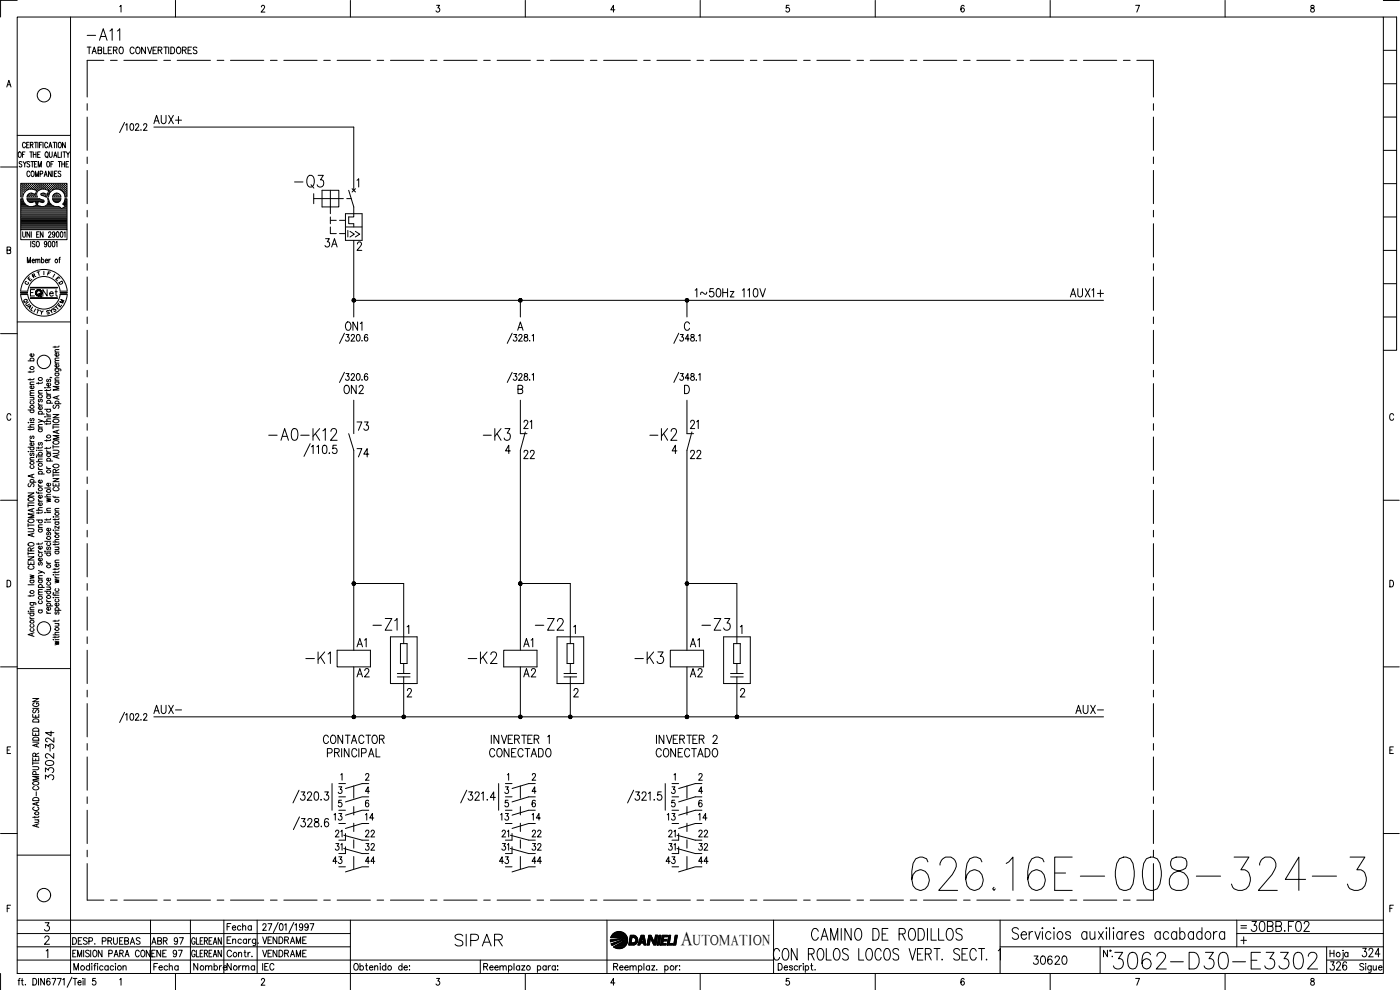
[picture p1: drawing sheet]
<svg xmlns="http://www.w3.org/2000/svg" width="420mm" height="297mm" viewBox="0 0 420 297" stroke-linecap="round" stroke-linejoin="round" font-family="sans-serif">
<defs><g id="words">
<text font-size="15.4" x="272.3" y="268.5">626.16E-008-324-3</text>
<text font-size="9.3" x="333" y="292.1">3062-D30-E3302</text>
<text font-size="7.5" x="87.1" y="57.9">-Q3</text>
<g font-size="7.1">
<text x="25" y="13.4">-A11</text>
<text x="79.4" y="133.3">-A0-K12</text>
<text x="143.9" y="133.3">-K3</text>
<text x="193.7" y="133.3">-K2</text>
<text x="90.7" y="200.4">-K1</text>
<text x="139.3" y="200.4">-K2</text>
<text x="189.4" y="200.4">-K3</text>
<text x="135.5" y="285">SIPAR</text>
<text x="242.4" y="283.3">CAMINO DE RODILLOS</text>
</g>
<g font-size="6.6">
<text x="110.8" y="190.1">-Z1</text>
<text x="159.5" y="190.1">-Z2</text>
<text x="209.5" y="190.1">-Z3</text>
<text x="374.3" y="280.8">30BB.F02</text>
</g>
<g font-size="6.2">
<text x="96.3" y="75.5">3A</text>
<text x="155.9" y="139">22</text>
<text x="206" y="139">22</text>
<text x="397.9" y="292.5">326</text>
</g>
<text font-size="5.9" x="204.3" y="283.6">A</text>
<g font-size="5.7">
<text x="44.8" y="38.5">AUX+</text>
<text x="207.4" y="90.3">1~50Hz 110V</text>
<text x="320" y="90.3">AUX1+</text>
<text x="102.3" y="100.2">ON1</text>
<text x="102" y="119.2">ON2</text>
<text x="105.8" y="130.2">73</text>
<text x="155.9" y="129.8">21</text>
<text x="206" y="129.8">21</text>
<text x="105.8" y="138.3">74</text>
<text x="105.8" y="195.4">A1</text>
<text x="155.9" y="195.4">A1</text>
<text x="206" y="195.4">A1</text>
<text x="105.8" y="204.3">A2</text>
<text x="155.9" y="204.3">A2</text>
<text x="206" y="204.3">A2</text>
<text x="44.8" y="215.2">AUX-</text>
<text x="321.7" y="215.2">AUX-</text>
<text x="16.9" y="225.8" transform="rotate(-90 16.9 225.8)">324</text>
<text x="96" y="224.4">CONTACTOR</text>
<text x="145.7" y="228.2">CONECTADO</text>
<text x="195.8" y="228.2">CONECTADO</text>
<text x="16.9" y="235.3" transform="rotate(-90 16.9 235.3)">3302-</text>
<text x="309" y="290.7">30620</text>
<text x="407.5" y="288.2">324</text>
</g>
<g font-size="5.3">
<text x="103" y="72.3">I&gt;&gt;</text>
<text x="99.1" y="247.3">13</text>
<text x="108.3" y="247.3">14</text>
<text x="148.9" y="247.3">13</text>
<text x="158.4" y="247.3">14</text>
<text x="199" y="247.3">13</text>
<text x="208.5" y="247.3">14</text>
<text x="99.5" y="256.5">31</text>
<text x="108.3" y="256.5">32</text>
<text x="149.2" y="256.5">31</text>
<text x="158.4" y="256.5">32</text>
<text x="199.3" y="256.5">31</text>
<text x="208.5" y="256.5">32</text>
<text x="98.8" y="260.3">43</text>
<text x="108.3" y="260.3">44</text>
<text x="148.5" y="260.3">43</text>
<text x="158.4" y="260.3">44</text>
<text x="198.6" y="260.3">43</text>
<text x="208.5" y="260.3">44</text>
<text x="44.4" y="284.7">ABR 97</text>
<text x="56.8" y="292.5">Nombre</text>
<text x="67" y="292.5">Norma</text>
</g>
<g font-size="4.9">
<text x="11.6" y="90">Net</text>
<text x="99.5" y="252.2">21</text>
<text x="108.3" y="252.2">22</text>
<text x="149.2" y="252.2">21</text>
<text x="158.4" y="252.2">22</text>
<text x="199.3" y="252.2">21</text>
<text x="208.5" y="252.2">22</text>
<text x="44.4" y="288.2">ENE 97</text>
<text x="77.6" y="288.2">VENDRAME</text>
</g>
<text font-size="4.4" x="207.9" y="283.6">UTOMATION</text>
<g font-size="4">
<text x="7.1" y="85.4">E</text>
<text x="15.5" y="85.4">E</text>
<text x="16.6" y="86.4">D</text>
<text x="6" y="92.1">Q</text>
<text x="6.3" y="92.8">U</text>
<text x="7.1" y="93.8">A</text>
<text x="12.7" y="95.6">S</text>
<text x="14.5" y="94.5">S</text>
<text x="15.2" y="93.8">T</text>
<text x="16.6" y="92.1">M</text>
</g>
<g font-size="3.5">
<text x="6.3" y="86.4">C</text>
<text x="371.1" y="279.8">=</text>
</g>
</g></defs>
<!-- layer: DCA_A3E2|CART -->
<g fill="none" stroke="#000" stroke-width=".3">
<path d="M5.2 5.1h410v287h-410zM5.2 .1h-5v5M21.2 5.1v287M35.9 2l.4-.4v2M52.7 .1v5M78.4 2.1l.3-.5h.4l.3 .4-.2 .7-.8 .9h1.1M105.2 .1v5M131 1.6h.9l-.5 .8a.62 .62 0 0 1 .5 .9 .62 .62 0 0 1-1-.1M157.6 .1v5M184.5 2.9h-1.2l.8-1.3v2M210.1 .1v5M236.8 1.6h-.8l-.1 .9a.62 .62 0 0 1 .9 0 .62 .62 0 0 1-.1 .9 .62 .62 0 0 1-.9-.2"/>
<path d="M262.7 .1v5M289.3 1.9l-.2-.3a1.12 1.12 0 0 0-.7 1 1.12 1.12 0 0 0 .6 1 .59 .59 0 0 0 .4-.8 .59 .59 0 0 0-.9-.1l-.1 .2M315.2 .1v5M340.8 1.6h1.2l-.8 2M367.7 .1v5M393.5 1.7v.6a.75 .75 0 0 1 .9 .4 .75 .75 0 0 1-.3 .9 .66 .66 0 0 1-.8-.7 .66 .66 0 0 1 .9-.5l.2-.3-.1-.4zM415.2 5.1h3.9v100h-3.9M415.2 .1h4.7M415.2 15.1h3.9M2 26.1l.7-2 .6 2M2.2 25.4h.9M415.2 35.1h3.9"/>
<path d="M415.2 25.1h3.9M.2 50.1h5M5.2 40.6h16M5.7 45.7l.1-.1a.86 .86 0 0 1 .6 .8 .86 .86 0 0 1-.6 .8 1.2 1.2 0 0 1-.1-1.5zM6.3 56.9h.1M6.3 56.3h.1M6.3 55.7h.1M6.3 57.6h.1M6.3 58.2h.1M6.3 58.8h.1M6.3 59.8h.4M6.5 57.3h.2"/>
<path d="M6.5 56.6h.2M6.5 56h.2M6.5 55.4h.2M6.5 57.9h.2M6.5 58.5h.2M6.6 48.7a.42 .42 0 0 0-.7-.2 .42 .42 0 0 0-.1 .6l.5 .2a.43 .43 0 0 1 .2 .7 .43 .43 0 0 1-.7-.1M6.6 55.3v.1M6.6 55.9v.2M6.6 56.5v.2M6.6 57.2v.1M6.6 57.8v.2M6.6 58.4v.2"/>
<path d="M6.7 46.3h.5M6.8 59.6h-.6v9.3h13.9v-9.3h-.6l-.1 .8-.6 .8 .8 .8-1.1 .6-.9-.6M6.8 56.9h.2M6.8 56.3h.2M6.8 55.7h.2M6.8 57.6h.2M6.8 58.2h.1M6.9 59.6a2.48 2.48 0 0 0 3.2 2.3l.8-.3-.3-1.2-1.3 .4-.9-.4M6.9 55.6v.1M6.9 56.2v.2M6.9 56.8v.2M6.9 57.5v.1"/>
<path d="M6.9 58.1v.2M6.9 48.5l.5 .7 .5-.7M7.2 57.3h.1M7.2 56.6h.1M7.2 56h.1M7.2 55.4h.1M7.2 55.3v.1M7.2 55.9v.2M7.2 56.5v.2M7.2 57.2v.1M7.4 49.2v.9M7.5 56.9h.1"/>
<path d="M7.5 56.3h.1M7.5 55.7h.1M7.5 45.6h-.8v1.6M7.5 55.6v.1M7.5 56.2v.2M7.5 56.8v.2M7.6 43.1a.46 .46 0 0 0-.5-.4 .46 .46 0 0 0-.4 .6v.4a.46 .46 0 0 0 .4 .6 .46 .46 0 0 0 .5-.4M7.8 56.6h.2M7.8 56h.2M7.8 55.4h.2M7.9 55.3v.1M7.9 55.9v.2"/>
<path d="M7.9 56.5v.2M8 43.5h.5M8.1 56.9h.1M8.1 56.3h.2M8.1 55.7h.2M8.2 55.6v.1M8.2 56.2v.2M8.2 56.8v.1M8.2 59.8h3.7M8.3 58.8h.1M8.4 56.6h.2M8.4 56h.2"/>
<path d="M8.4 55.4h.2M8.4 58.5h.2M8.5 58.3l-.4 .8h3.1M8.5 55.3v.1M8.5 55.9v.2M8.5 56.5v.2M8.5 58.4v.2M8.7 56.3h.2M8.7 55.7h.2M8.7 58.8h.2M8.8 42.7h-.8v1.7h.8M8.8 55.6v.1"/>
<path d="M8.8 56.2v.2M8.8 58.7v.2M8.9 58.2l-.1 .1M8.9 48.7l-.3-.2-.5 .2 .1 .4 .6 .3 .1 .5-.3 .2-.5-.2M8.9 45.6h.8M9 51.7a.47 .47 0 0 0-.6-.4 .47 .47 0 0 0-.3 .7v.4a.46 .46 0 0 0 .3 .6 .46 .46 0 0 0 .6-.4M9.1 56.6h.1M9.1 56h.1M9.1 55.4h.1M9.1 58.5h.1M9.1 43.5l.7-.1v-.7h-.7v1.7M9.1 55.3v.1"/>
<path d="M9.1 55.9v.2M9.1 56.5v.1M9.1 58.4v.2M9.3 48.5h.8M9.4 45.6v1.6M9.4 56.3h.1M9.4 55.7h.1M9.4 58.2h.1M9.4 58.8h.1M9.4 55.6v.1M9.4 56.2v.2M9.4 58.1v.2"/>
<path d="M9.4 58.7v.2M9.5 51.4l.2-.1a.86 .86 0 0 1 .6 .9 .86 .86 0 0 1-.6 .8 1.2 1.2 0 0 1-.2-1.6zM9.5 43.5l.4 .9M9.7 48.5v1.6M9.7 56.6h.2M9.7 56h.2M9.7 55.4h.2M9.7 58.5h.2M9.8 55.3v.1M9.8 55.9v.2M9.8 56.5v.2M9.8 58.4v.2"/>
<path d="M10 46.3h.8M10 45.6v1.6M10 56.3h.2M10 55.7h.2M10 58.8h.2M10 56.8l1 .3-.4 1.2-1.3-.4-.9 .4M10.1 56.8a2.48 2.48 0 0 0-3.2 2.3M10.1 58.3h.1M10.1 55.6v.1M10.1 56.2v.2M10.1 58.7v.2M10.3 42.7h.9"/>
<path d="M10.3 49.2h.5M10.3 56.6h.2M10.3 56h.2M10.3 55.4h.2M10.3 58.5h.2M10.4 55.3v.1M10.4 55.9v.2M10.4 56.5v.2M10.4 58.4v.2M10.6 53v-1.7l.5 1.7 .5-1.7v1.7M10.6 56.3h.2M10.6 55.7h.2"/>
<path d="M10.6 58.8h.2M10.7 56.9h.1M10.7 55.6v.1M10.7 56.2v.2M10.7 56.8v.2M10.7 58.7v.2M10.8 42.7v1.7M10.8 58.2h.1M10.8 45.6v1.6M11 56.6h.1M11 56h.1M11 55.4h.1"/>
<path d="M11 55.3v.1M11 55.9v.2M11 56.5v.2M11.1 48.5h-.8v1.6h.8M11.1 57.3h.1M11.3 56.9h.1M11.3 56.3h.1M11.3 55.7h.1M11.3 46.3h.5M11.3 55.6v.1M11.3 56.2v.2M11.3 56.8v.2"/>
<path d="M11.4 42.7v1.7M11.5 50.1v-1.6l.4 1.6 .5-1.6v1.6M11.6 56.6h.2M11.6 56h.2M11.6 55.4h.2M11.7 55.3v.1M11.7 55.9v.2M11.7 56.5v.2M11.7 57.1a1.46 1.46 0 0 0-.5 2M11.8 59.6h-3.7l.4 .8M11.8 59.6l.2 .1M11.9 43.5h.5"/>
<path d="M11.9 56.3h.2M11.9 55.7h.2M12 55.6v.1M12 56.2v.2M12 59.8l1.1 .3 .1 .5-.3 .1M12 52.2l.7-.1 .1-.6-.8-.2v1.7M12.1 45.6h-.8v1.6h.8M12.2 56.6h.2M12.2 56h.2M12.2 55.4h.2M12.3 55.3v.1M12.3 55.9v.2"/>
<path d="M12.3 56.5v.2M12.3 58.1l.1 .4M12.4 58.6l1.4 .5M12.5 56.3h.2M12.5 55.7h.2M12.5 58.2h.2M12.6 55.6v.1M12.6 56.2v.2M12.6 58.1v.2M12.7 42.7h-.8v1.7M12.9 56.6h.1M12.9 56h.1"/>
<path d="M12.9 55.4h.1M12.9 58.5h.1M12.9 42.7v1.7M13 55.3v.1M13 55.9v.2M13 56.5v.1M13 58.4v.2M13.2 56.3h.1M13.2 55.7h.1M13.2 58.2h.1M13.3 53l.4-1.7 .5 1.7M13.3 55.6v.1"/>
<path d="M13.3 56.2v.2M13.3 58.1v.2M13.3 58l-.9 .1M13.4 52.4h.6M13.5 56.6h.2M13.5 56h.2M13.5 55.4h.2M13.5 58.5h.2M13.6 55.3v.1M13.6 55.9v.2M13.6 56.5v.2M13.6 58.4v.2"/>
<path d="M13.7 56.8l.9 .4-.4 1.1-.9-.3M13.7 56.8l-1.1-.1-.9 .4M13.8 45.7l.1-.1a.86 .86 0 0 1 .6 .8 .86 .86 0 0 1-.6 .8 1.09 1.09 0 0 1-.1-1.5zM13.8 56.3h.2M13.8 55.7h.2M13.8 58.8h.2M13.9 55.6v.1M13.9 56.2v.2M13.9 58.7v.2M14.1 46.9l.3 .5M14.1 56.6h.2M14.1 56h.2"/>
<path d="M14.1 55.4h.2M14.1 58.5h.2M14.2 48.5h.2a.86 .86 0 0 1 .6 .8 .86 .86 0 0 1-.6 .8 1.2 1.2 0 0 1-.2-1.6zM14.2 55.3v.1M14.2 55.9v.2M14.2 56.5v.2M14.2 58.4v.2M14.3 59.6h.3l.2 .8M14.3 59.6a1.59 1.59 0 0 1-1.3 2.4M14.3 43.1a.46 .46 0 0 0-.6-.4 .46 .46 0 0 0-.3 .6v.4a.46 .46 0 0 0 .3 .6 .46 .46 0 0 0 .6-.4M14.4 56.9h.2M14.4 56.3h.2"/>
<path d="M14.4 55.7h.2M14.4 58.2h.2M14.4 58.8h.1M14.5 55.6v.1M14.5 56.2v.2M14.5 56.8v.2M14.5 58.1v.2M14.6 57.6h.1M14.6 44.4l.5-1.7 .5 1.7M14.7 58.4a2.48 2.48 0 0 1 2.7-1.7 2.48 2.48 0 0 1 2.1 2.4h.6v-4.1h-13.9v4.1h.6M14.8 58.3l-.2 .8h-.8M14.8 57.3h.1"/>
<path d="M14.8 56.6h.1M14.8 56h.1M14.8 55.4h.1M14.8 57.9h.1M14.8 45.6l.1 1.4 .3 .2 .5-.5v-1.1M14.8 43.8h.6M14.9 55.3v.1M14.9 55.9v.2M14.9 56.5v.2M14.9 57.2v.1M14.9 57.8v.1M15.1 56.9h.1"/>
<path d="M15.1 56.3h.1M15.1 55.7h.1M15.2 55.6v.1M15.2 56.2v.2M15.2 56.8v.2M15.3 49.2h.4M15.4 51.3v1.7l-.8-1.7v1.7M15.4 56.6h.2M15.4 56h.2M15.4 55.4h.2M15.5 55.3v.1M15.5 55.9v.2"/>
<path d="M15.5 56.5v.2M15.7 56.9h.1M15.7 56.3h.2M15.7 55.7h.2M15.7 59.1h2.6M15.7 59.6h2.6M15.8 55.6v.1M15.8 56.2v.2M15.8 56.8v.2M15.8 59.6l.1 .3M15.8 51.3v1.7M15.8 58.8a1.26 1.26 0 0 1 1.2-.9 1.26 1.26 0 0 1 1.2 .9"/>
<path d="M15.8 59.9a1.26 1.26 0 0 0 1.2 .9 1.26 1.26 0 0 0 1.2-.9M15.9 58.8l-.1 .3M15.9 42.7h.9M15.9 59.8h2.2M16 48.5h-.7v1.6M16 56.6h.2M16 56h.2M16 55.4h.2M16.1 47.2l.5-1.6 .5 1.6M16.1 55.3v.1M16.1 55.9v.2M16.1 56.5v.2"/>
<path d="M16.2 58.5l-.1 .1M16.3 46.7h.6M16.3 42.7v1.7M16.3 52.1h.5M16.3 56.3h.2M16.3 55.7h.2M16.3 58.8h.2M16.4 55.6v.1M16.4 56.2v.2M16.4 58.7v.2M16.5 58.2l-.1 .1M16.7 56.6h.1"/>
<path d="M16.7 56h.1M16.7 55.4h.1M16.7 58.5h.1M16.8 55.3v.1M16.8 55.9v.2M16.8 56.5v.1M16.8 58.4v.2M17 56.3h.1M17 55.7h.1M17 58.2h.1M17 58.8h.1M17 42.7v1.7"/>
<path d="M17.1 55.6v.1M17.1 56.2v.2M17.1 58.1v.2M17.1 58.7v.2M17.1 51.3h-.8v1.7h.8M17.3 56.6h.2M17.3 56h.2M17.3 55.4h.2M17.3 58.5h.2M17.4 45.6v1.6h.7M17.4 55.3v.1M17.4 55.9v.2"/>
<path d="M17.4 56.5v.2M17.4 58.4v.2M17.5 48.5h.8M17.6 56.3h.2M17.6 55.7h.2M17.6 58.8h.2M17.7 42.7h.1a.86 .86 0 0 1 .6 .8 .86 .86 0 0 1-.6 .9 1.25 1.25 0 0 1-.1-1.7zM17.7 55.6v.1M17.7 56.2v.2M17.7 58.7v.2M17.9 48.5v1.6M17.9 56.6h.2"/>
<path d="M17.9 56h.2M17.9 55.4h.2M18 55.3v.1M18 55.9v.2M18 56.5v.2M18.2 58.8l.1 .3M18.2 51.5a.41 .41 0 0 0-.5-.1 .41 .41 0 0 0-.1 .6l.4 .2a.43 .43 0 0 1 .1 .7 .43 .43 0 0 1-.7-.2M18.2 56.9h.2M18.2 56.3h.2M18.2 55.7h.2M18.3 59.6l-.1 .3M18.3 55.6v.1"/>
<path d="M18.3 56.2v.2M18.3 56.8v.2M18.4 45.6v1.6M18.5 49.2h.8M18.5 48.5v1.6M18.6 56.6h.2M18.6 56h.2M18.6 55.4h.2M18.7 57.2l.1 .1M18.7 55.3v.1M18.7 55.9v.2M18.7 56.5v.2"/>
<path d="M18.9 45.6h.8M18.9 56.9h.1M18.9 56.3h.1M18.9 55.7h.1M19 57.5v.1M19 55.6v.1M19 56.2v.2M19 56.8v.2M19.2 57.3h.2M19.2 56.6h.2M19.2 56h.2M19.2 55.4h.2"/>
<path d="M19.2 57.9h.2M19.3 45.6v1.6M19.3 55.3v.1M19.3 55.9v.2M19.3 56.5v.2M19.3 57.2v.1M19.3 57.8v.2M19.3 48.5v1.6M19.5 56.9h.2M19.5 56.3h.2M19.5 55.7h.2M19.5 57.6h.2"/>
<path d="M19.5 58.2h.2M19.6 58.8h.1M19.6 42.7v1.7l-.8-1.7v1.7M19.6 55.6v.1M19.6 56.2v.2M19.6 56.8v.2M19.6 57.5v.1M19.6 58.1v.2M19.6 58.7v.2M19.6 59.8h.4M19.8 49.2h.5M19.9 57.3h.1"/>
<path d="M19.9 56.6h.1M19.9 56h.1M19.9 55.4h.1M19.9 57.9h.1M19.9 58.5h.1M19.9 45.6l.5 .7 .5-.7M19.9 55.3v.1M19.9 55.9v.2M19.9 56.5v.2M19.9 57.2v.1M19.9 57.8v.2M19.9 58.4v.2"/>
<path d="M20.4 46.3v.9M20.6 48.5h-.8v1.6h.8M415.2 55.1h3.9M415.2 45.1h3.9M2.1 75h1l.1-.7-1.1-.2v2l1.1-.2v-.6l-.4-.3M6.2 68.9v3h13.9v-3M6.3 64.5h13.7M6.3 64.2h13.7M6.3 63.9h13.7M6.3 63.6h13.7M6.3 63.3h13.7M6.3 63h13.7"/>
<path d="M6.3 62.6h12.1M6.3 62.3h11.7M6.3 62h2.3M6.3 61.7h1.6M6.3 61.4h1.2M6.3 61.1h1M6.3 60.7h.8M6.3 60.4h.6M6.3 60.1h.5M6.3 64.9h13.7M6.3 65.2h13.7M6.3 65.5h13.7"/>
<path d="M6.3 65.8h13.7M6.3 66.2h13.7M6.3 66.4h13.7M6.3 66.8h13.7M6.3 67.1h13.7M6.3 67.4h13.7M6.3 67.7h13.7M6.3 68.1h13.7M6.3 68.4h13.7M6.3 68.7h13.7M6.8 69.5l.1 1.4 .3 .3 .4-.3v-1.4M8.2 78.9v-1.7l.5 1.7 .4-1.7v1.7"/>
<path d="M8.3 60.1h4.5M8.6 60.4h1.7M8.9 69.5v1.7l-.8-1.7v1.7M9.2 72.4v1.7M9.4 69.5v1.7M9.7 78.2h.6v-.3a.47 .47 0 0 0-.7 .1 .47 .47 0 0 0 .1 .6l.2 .3 .4-.3M10 62h2.1M10.5 72.6a.41 .41 0 0 0-.6-.1 .41 .41 0 0 0 0 .6l.4 .2a.43 .43 0 0 1 .1 .7 .43 .43 0 0 1-.7-.2M10.7 78.1l.3-.3h.3v1.1M10.7 77.8v1.1M10.7 60.4h.7M10.8 60.7h.5"/>
<path d="M10.9 61.1h.4M10.9 61.7h.3M11 61.4h.2M11 70.3h.5M11.1 72.5l.1-.1a.86 .86 0 0 1 .6 .8 .86 .86 0 0 1-.6 .9 1.2 1.2 0 0 1-.1-1.6zM11.3 78.1l.3-.3h.3l.1 1.1M11.8 69.5h-.8v1.7h.8M11.9 60.4h1.3M12 61.9l1 .1M12.4 78a.47 .47 0 0 1 .8-.1 .47 .47 0 0 1-.1 .7l-.2 .3-.5-.3M12.4 77.2v1.7M12.9 60.8l-1.4-.4-.3 1.2 .8 .3"/>
<path d="M12.9 69.5v1.7l-.8-1.7v1.7M13.5 62h2.8M13.6 78.2h.7l-.1-.3a.47 .47 0 0 0-.6 .1 .47 .47 0 0 0 0 .6l.3 .3 .4-.3M14 61.7h1.6M14.1 73a.4 .4 0 0 1-.5 .4 .4 .4 0 0 1-.3-.5l.3-.5a.95 .95 0 0 1 0 1.7l-.3-.3M14.3 61.4h.9M14.4 61.1h.5M14.6 69.9l.2-.4 .5 .3-.8 1.4h.9M14.6 60.7h.2M14.6 60.4h.1M14.6 72.5l.2-.1a.96 .96 0 0 1 0 1.7l-.3-.8zM14.6 77.8v1.1"/>
<path d="M14.7 60.4l.2 .4a2.51 2.51 0 0 0 2.7 1.1M15.1 77.8l-.5 .4M15.8 72.5l.2-.1a.96 .96 0 0 1 0 1.7l-.3-.8zM16 60.1h2M16.3 60.4h1.4M16.5 70.1a.4 .4 0 0 1-.5 .5 .4 .4 0 0 1-.3-.6l.3-.5a.95 .95 0 0 1 0 1.7l-.3-.3M16.8 72.7l.3-.3v1.7M17.1 69.6l.1-.1a.96 .96 0 0 1 0 1.7l-.3-.7zM17.7 77.8h.4M18.1 77.2l-.2 .1-.1 1.6M18.2 69.6l.2-.1a.96 .96 0 0 1 0 1.7l-.3-.7zM18.6 62.6h1.4"/>
<path d="M19.1 61.1h.9M19.1 62.3h.9M19.1 61.4h.9M19.2 69.8l.3-.3v1.7M19.3 60.7h.7M19.4 61.7h.6M19.4 60.4h.6M19.5 60.1h.5M19.7 62h.3M415.2 75.1h3.9M415.2 65.1h3.9M5.2 96.6h16"/>
<path d="M6.2 87.3a7 7 0 0 1 7-6.5 7 7 0 0 1 7 6.5M6.2 88.4a7 7 0 0 0 7 6.5 7 7 0 0 0 7-6.5M8.3 87.3a4.9 4.9 0 0 1 4.9-4.3 4.9 4.9 0 0 1 4.8 4.3M8.3 88.4a4.9 4.9 0 0 0 4.9 4.3 4.9 4.9 0 0 0 4.8-4.3M9.1 86.2h8.1v.2h-8.1M9.1 89.4h8.1v.1h-8.1zM9.2 86.3h7.9M9.2 89.4h7.9M10.4 86.9h-1.3v1.9M11.1 92.9l.7 .2M13.2 81.4v1.1M415.2 95.1h3.9"/>
<path d="M415.2 85.1h3.9M.2 100.1h5M8.4 108.3h1.8M9 111.4v.4M9 113.6v.5M9 119.2h1.2M9 118.7h1.2M9 115.4h1.2M9.3 108.3l-.2-.2a.52 .52 0 0 1 .5-.7 .52 .52 0 0 1 .3 .9M9.9 119.2l.3 .4-.1 .3-1.1 .1M9.9 115.8l.2 .1a.51 .51 0 0 1-.5 .7 .51 .51 0 0 1-.4-.7l.3-.1v.8M9.9 106.2l.2 .1a.52 .52 0 0 1-.5 .7 .52 .52 0 0 1-.4-.8h.3v.8"/>
<path d="M10.2 117.9l-1.1 .1-.1 .3 .4 .4M10.2 117.2h-1.1l-.1 .4 .4 .3M10.2 114.6l-1.1 .1-.1 .3 .4 .4M10.2 113.6l-.3 .3h-1.5M10.2 111.3l-.1 .3h-1.7M11.5 114.7v.5M11.5 118h1.2M11.8 119.8l-.3 .3 .1 .5h.3l.3-.7 .2-.1 .3 .3-.3 .5M12.7 117.2h-1.1l-.1 .4 .4 .4M12.7 114.6l-.3 .4h-1.5M13.4 116.3h.2zM14 117.7l.1 .4 .4 .2"/>
<path d="M14 116.9v.5M14 118.8h1.2M14 118.3h1.2M14 116.3h1.2M14.3 118.8a.49 .49 0 0 0 0 .7 .49 .49 0 0 0 .7 0 .49 .49 0 0 0-.1-.7M14.3 113.8l-.3 .3 .3 .5 .4-.7h.4l.1 .4-.3 .3M14.9 115l.2 .1a.53 .53 0 0 1-.5 .8 .53 .53 0 0 1-.4-.9h.3v.9M15.1 113.2l.4 .2M15.2 116.8l-.3 .4h-1.5M16.5 110.6l1.6 .1 .1 .6M16.5 103.9v.4M16.5 114.6h1.2"/>
<path d="M16.5 114.1h1.2M16.5 112h1.2M16.5 109h1.2M16.5 105.6h1.2M16.8 114.6l-.2 .1a.53 .53 0 0 0 .5 .7 .53 .53 0 0 0 .5-.7l-.2-.1M16.8 112l-.2 .1a.52 .52 0 0 0 .5 .7 .52 .52 0 0 0 .3-.8M16.8 110.6l-.2 .2a.51 .51 0 0 0 .6 .7 .51 .51 0 0 0 .2-.9M17.1 118.9v.8M17.4 109.4l.2 .1a.52 .52 0 0 1-.5 .7 .52 .52 0 0 1-.4-.8h.3v.8M17.4 106.1a.49 .49 0 0 1 0 .6 .49 .49 0 0 1-.6 .1 .49 .49 0 0 1-.1-.7h.3v.8M17.7 118.7l-1.8 .6 1.8 .5M17.7 115.9h-1.8l1.8 .6-1.8 .5h1.8"/>
<path d="M17.7 113.4h-1.1l-.1 .3 .3 .4M17.7 108.2l-1.1 .1-.1 .3 .3 .4M17.7 107.4l-1.1 .1-.1 .4 .3 .3M17.7 104.9l-1.1 .1-.1 .3 .3 .3M17.7 103.8l-.1 .3h-1.7M3.3 124.6a.61 .61 0 0 0-.8-.5 .61 .61 0 0 0-.4 .8v.4a.61 .61 0 0 0 .4 .8 .61 .61 0 0 0 .8-.5M8.4 135.5h.2zM8.4 126.8h.2zM8.4 128.2h1.8M8.4 134.2h1.8M8.4 123h1.8M9 131.9l.1 .4 .4 .2"/>
<path d="M9 128.6v.5M9 138h1.2M9 135.5h1.2M9 132.5h1.2M9 126.8h1.2M9.3 139.7l-.2 .2a.52 .52 0 0 0 .5 .7 .52 .52 0 0 0 .3-.9M9.3 136l-.3 .3 .1 .3h.3l.3-.6h.2l.3 .3-.3 .4M9.3 134.2l-.2 .1a.53 .53 0 0 0 .5 .7 .53 .53 0 0 0 .5-.7l-.2-.1M9.3 130.8l-.3 .3 .1 .4h.3l.3-.6 .2-.1 .3 .3-.3 .5M9.3 125.5l-.3 .3 .1 .4h.3l.3-.6 .2-.1 .3 .3-.3 .5M9.3 123l-.2 .1a.53 .53 0 0 0 .5 .7 .53 .53 0 0 0 .5-.7l-.2-.1M9.3 120.4l-.2 .2a.51 .51 0 0 0 .6 .6 .51 .51 0 0 0 .2-.8"/>
<path d="M9.9 132.9l.2 .1a.52 .52 0 0 1-.5 .7 .52 .52 0 0 1-.4-.7l.3-.1v.8M10.2 137.3l-1.1 .1-.1 .3 .4 .3M10.2 128.6l-.1 .2-1.7 .1M10.2 127.4l-1.1 .1-.1 .3 .4 .4M10.9 137.1h.2zM10.9 135.1h.2zM10.9 138.5h1.8M10.9 136.6h1.8M11.5 125.8l1.2 .5-1.2 .4M11.5 121l.1 .4 .4 .2M11.5 134.1v.5M11.5 137.1h1.2"/>
<path d="M11.5 135.1h1.2M11.5 128.7h1.2M11.5 128.2h1.2M11.5 124.2h1.8M11.5 121.6h1.2M11.8 136.6a.49 .49 0 0 1 0-.8 .49 .49 0 0 1 .7 0 .49 .49 0 0 1-.1 .8M11.8 132.8l-.3 .3 .3 .5 .4-.8h.4l.1 .5-.3 .3M11.8 128.7a.51 .51 0 0 0-.1 .7 .51 .51 0 0 0 .8 0 .51 .51 0 0 0-.1-.7M11.8 124.2a.49 .49 0 0 1 0-.7 .49 .49 0 0 1 .7 0 .49 .49 0 0 1-.1 .7M12.4 122a.5 .5 0 0 1 .1 .7 .5 .5 0 0 1-.7 0 .5 .5 0 0 1 .1-.7h.1v.9M12.7 137.7l-1.1 .1-.1 .4 .4 .3M12.7 134l-.3 .4h-1.5"/>
<path d="M12.7 127.4l-1.1 .1-.1 .3 .4 .4M12.7 126.3l.6 .3v.2M13.4 126.4h1.8M13.4 122.8h1.8M13.5 125v.1zM14 135.1l.1 .4 .4 .2M14 124l.1 .3 .4 .2M14 126.9v.5M14 131.9v.5M14 134.2v.5M14 138.3h1.8M14 136.1h1.2"/>
<path d="M14 135.7h1.2M14 125h1.2M14 124.5h1.2M14 121h1.8M14.3 138.3l-.2-.1a.51 .51 0 0 1 .6-.7 .51 .51 0 0 1 .2 .8M14.3 136.1a.49 .49 0 0 0 0 .7 .49 .49 0 0 0 .7 0 .49 .49 0 0 0-.1-.7M14.3 122.8l-.2 .1a.52 .52 0 0 0 .5 .8 .52 .52 0 0 0 .3-.9M14.3 121a.49 .49 0 0 1 0-.7 .49 .49 0 0 1 .7 0 .49 .49 0 0 1-.1 .7M15.2 134.2l-.3 .3h-1.5M15.2 131.9l-.1 .3h-1.7M15.2 126.9l-.1 .3h-1.7M15.2 125.7l-1.1 .1-.1 .3 .4 .3"/>
<path d="M15.9 135.1h1.3l.5 .4-.1 .3-.4 .2h-1.3M15.9 124.4h1.8l-1.8 .9h1.8M15.9 128.1h1.8M15.9 127.7v.9M15.9 133.5v1M15.9 134.1h1.8M15.9 127.4h1.8M16 139.5a.88 .88 0 0 1 1-.3 .88 .88 0 0 1 .6 .9 .88 .88 0 0 1-1 .3 .88 .88 0 0 1-.6-.9zM16 132.4a.89 .89 0 0 1 1-.3 .89 .89 0 0 1 .6 .9 .88 .88 0 0 1-1 .3 .88 .88 0 0 1-.6-.9zM16 126a.88 .88 0 0 1 1-.3 .88 .88 0 0 1 .6 .9 .88 .88 0 0 1-1 .3 .88 .88 0 0 1-.6-.9zM16.2 121.6l-.3 .3 .3 .6 .4-.1 .2-.6a.48 .48 0 0 1 .8-.2 .48 .48 0 0 1 0 .8l-.2 .1M16.5 121.1h1.8"/>
<path d="M16.8 121.1a.55 .55 0 0 1 .2-.9 .55 .55 0 0 1 .7 .7l-.3 .2M17.1 129.2v.7M17.1 136.6v.7M17.7 136.4l-1.8 .6 1.8 .5M17.7 130.7h-1.8l1.8 .5-1.8 .6h1.8M17.7 129l-1.8 .6 1.8 .5M418.3 124.6a.61 .61 0 0 0-.8-.5 .61 .61 0 0 0-.4 .8v.4a.61 .61 0 0 0 .4 .8 .61 .61 0 0 0 .8-.5M.2 150.1h5M8.4 158.6l1.5 .1 .3 .3-.3 .5h-1.5M8.4 147.9h1.8l-1.8 1h1.8M8.4 151.2v.9M8.4 157.1v1"/>
<path d="M8.4 157.6h1.8M8.4 151.7h1.8M8.4 150.9h1.8M8.5 156a.88 .88 0 0 1 1-.4 .88 .88 0 0 1 .6 .9 .88 .88 0 0 1-1 .4 .88 .88 0 0 1-.6-.9zM8.5 149.5a.88 .88 0 0 1 1-.3 .88 .88 0 0 1 .6 .9 .88 .88 0 0 1-1 .3 .88 .88 0 0 1-.6-.9zM8.7 145.1l-.3 .3 .3 .6h.3l.4-.6a.48 .48 0 0 1 .7-.2 .48 .48 0 0 1 0 .7l-.2 .1M9 144.7h1.8M9.3 144.7l-.2-.1a.52 .52 0 0 1 .5-.8 .52 .52 0 0 1 .3 .9M9.6 142.5v.7M9.6 152.8v.6M10.2 160l-1.8 .5 1.8 .6M10.2 154.2h-1.8l1.8 .6-1.8 .5h1.8"/>
<path d="M10.2 152.6l-1.8 .5 1.8 .6M10.2 142.3l-1.8 .5 1.8 .6M10.9 147.6l.4 .3h1.4M10.9 156h1.8M10.9 153.1h1.8M11.5 149.8l.1 .4 .4 .2M11.5 145.3l.1 .4 .4 .2M11.5 140.3l.1 .4 .4 .2M11.5 147.6v.6M11.5 153.6v.5M11.5 158.8h1.2M11.5 158.3h1.2"/>
<path d="M11.5 150.4h1.2M11.5 145.9h1.2M11.5 142.2h1.8M11.5 140.9h1.2M11.8 158.8a.51 .51 0 0 0-.1 .7 .51 .51 0 0 0 .8 0 .51 .51 0 0 0-.1-.7M11.8 156a.49 .49 0 0 0 0 .7 .49 .49 0 0 0 .7 0 .49 .49 0 0 0-.1-.7M11.8 142.2l-.2-.1a.52 .52 0 0 1 .5-.7 .52 .52 0 0 1 .3 .8M12.4 150.9l.2 .1a.53 .53 0 0 1-.5 .7 .53 .53 0 0 1-.4-.8h.3v.8M12.4 148.6a.5 .5 0 0 1 .1 .7 .5 .5 0 0 1-.7 0 .5 .5 0 0 1 .1-.7h.1v.9M12.4 144a.51 .51 0 0 1 .1 .8 .51 .51 0 0 1-.7 0 .51 .51 0 0 1-.1-.7l.3-.1v.9M12.7 157.5l-1.1 .1-.1 .3 .4 .4M12.7 153.5l-.3 .4h-1.5"/>
<path d="M12.7 152.3l-1.1 .1-.1 .3 .4 .4M13.4 156.7h.2zM13.4 153.8h.2zM13.4 149.1h1.8M13.4 146.4h1.8M14 149.5l1.2 .3-1.2 .3 1.2 .3-1.2 .2M14 140l.1 .4 .4 .2M14 156.7h1.2M14 155.7v.5M14 153.8h1.2M14 153.3h1.2M14 140.6h1.2"/>
<path d="M14.3 159.8l-.3 .2 .1 .5h.3l.3-.7h.2l.3 .2-.3 .5M14.9 158.5l.2 .2a.52 .52 0 0 1-.5 .6 .52 .52 0 0 1-.4-.7l.3-.1v.8M14.9 145a.5 .5 0 0 1 .1 .7 .5 .5 0 0 1-.7 0 .5 .5 0 0 1-.1-.6l.3-.1v.8M15.2 155.6l-.1 .3h-1.7M15.2 152.5l-1.1 .1-.1 .3 .4 .4M15.2 148.3l-1.1 .1-.1 .3 .4 .4M15.9 159.1h.2zM15.9 155.1h.2zM15.9 148.8l.4 .4h1.4M15.9 144.9v.9h1.8v-.9M15.9 143.6h1.8l-1.8 .9h1.8M15.9 142.5h1.8"/>
<path d="M15.9 142.1v.9M16.3 146.2a.53 .53 0 0 0-.4 .7 .53 .53 0 0 0 .7 .4h.4a.53 .53 0 0 0 .7-.4 .53 .53 0 0 0-.4-.7M16.5 159.5l.1 .3 .4 .2M16.5 153.3h1.2M16.5 148.9v.5M16.5 155.6v.5M16.5 159.1h1.2M16.5 156.6h1.2M16.5 155.1h1.2M16.8 156.6l-.2 .1a.53 .53 0 0 0 .5 .7 .53 .53 0 0 0 .5-.7l-.2-.1M16.8 141.8l-.1-.8h-.7l-.1 .8h1.8M16.8 145.3v.5"/>
<path d="M17.7 157.8v.8l-1.2-.8v.8M17.7 155.6l-.1 .3h-1.7M17.7 152.6h-1.1l-.1 .4 .3 .3M17.7 140.8l-.9 .5M415.2 150.1h4.7M2.1 174.1a1 1 0 0 1 1.1 1 1 1 0 0 1-1.1 1zM8.4 168.5v.9h1.8v-.9M8.4 167.1h1.8l-1.8 .9h1.8M8.4 175.5h1.8M8.4 166.1h1.8M8.4 165.6v.9M8.5 163.1a.88 .88 0 0 1 1-.4 .88 .88 0 0 1 .6 .9 .88 .88 0 0 1-1 .4 .88 .88 0 0 1-.6-.9z"/>
<path d="M8.8 169.8a.52 .52 0 0 0-.4 .6 .52 .52 0 0 0 .7 .4h.4a.52 .52 0 0 0 .7-.4 .52 .52 0 0 0-.4-.6M9 172.5l1.2 .3-1.2 .2 1.2 .3-1.2 .3M9 178.5v.5M9 174.1h1.2M9.3 174.1l-.2 .1a.53 .53 0 0 0 .5 .7 .53 .53 0 0 0 .5-.7l-.2-.1M9.3 165.3l-.1-.8-.6-.1-.2 .9h1.8M9.3 168.8v.6M9.6 160.2v.7M10.2 178.5l-.1 .3h-1.7M10.2 164.4l-.9 .4M11.5 171.2l1.2 .4-1.2 .4M11.5 165.1l.1 .4 .4 .2"/>
<path d="M11.5 178.5h1.2M11.5 176.3h1.8M11.5 174h1.2M11.5 173.5h1.2M11.5 165.7h1.2M11.5 162.9v.5M11.8 176.3a.51 .51 0 0 1-.1-.8 .51 .51 0 0 1 .8 0 .51 .51 0 0 1-.1 .8M11.8 174a.49 .49 0 0 0 0 .7 .49 .49 0 0 0 .7 0 .49 .49 0 0 0-.1-.7M11.8 168.8l-.3 .3 .3 .5 .4-.7h.4l.1 .4-.3 .3M11.8 166.1a.51 .51 0 0 0-.1 .8 .51 .51 0 0 0 .8 0 .51 .51 0 0 0-.1-.8M12.4 167.5a.5 .5 0 0 1 .1 .7 .5 .5 0 0 1-.7 0 .5 .5 0 0 1 .1-.7h.1v.8M12.4 163.9l.2 .1a.53 .53 0 0 1-.5 .8 .53 .53 0 0 1-.4-.9h.3v.8"/>
<path d="M12.7 177.7h-1.1l-.1 .4 .4 .4M12.7 176.9h-1.1l-.1 .4 .4 .4M12.7 172.7h-1.1l-.1 .4 .4 .4M12.7 171.6l.5 .2 .1 .3M12.7 162.8l-.3 .4h-1.5M13.4 177.4h1.8M13.4 165.9h1.8M13.4 162.4h1.8M13.5 165.3v.2zM14 179.9l.1 .4 .4 .2M14 168.5l.1 .3 .4 .2M14 176.1h1.2"/>
<path d="M14 169h1.2M14 165.4h1.2M14.3 177.4l-.2 .1a.52 .52 0 0 0 .5 .8 .52 .52 0 0 0 .3-.9M14.3 174.7l-.2 .2a.52 .52 0 0 0 .5 .7 .52 .52 0 0 0 .3-.9M14.3 165.9l-.2 .2a.51 .51 0 0 0 .6 .7 .51 .51 0 0 0 .2-.9M14.3 164.1l-.3 .3 .1 .4h.3l.3-.6 .2-.1 .3 .3-.3 .5M14.3 162.8l-.2 .2a.52 .52 0 0 0 .5 .7 .52 .52 0 0 0 .3-.9M14.9 176.1l.3 .4-.1 .4h-1.1M14.9 173.5l.2 .1a.53 .53 0 0 1-.5 .7 .53 .53 0 0 1-.4-.8h.3v.8M15.9 179.3h.2zM15.9 178.3l.1 .2 1.7 .1M15.9 177.9h.2z"/>
<path d="M15.9 172.5h.2zM15.9 162.6h1.8M16.5 173.8l1.2 .3-1.2 .3 1.2 .2-1.2 .3M16.5 172.8l.1 .4 .4 .2M16.5 165.4h1.2M16.5 163.1v.5M16.5 170.5v.5M16.5 171.5v.4M16.5 178.3v.5M16.5 179.3h1.2M16.5 177.9h1.2M16.5 173.4h1.2"/>
<path d="M16.5 172.5h1.2M16.5 168.8h1.2M16.5 164.2h1.2M16.5 160h1.2M16.8 179.8l-.2 .1a.53 .53 0 0 0 .5 .7 .53 .53 0 0 0 .5-.7l-.2-.1M16.8 176.6l-.2 .2a.51 .51 0 0 0 .6 .7 .51 .51 0 0 0 .2-.9M16.8 165.4a.55 .55 0 0 0 .2 .9 .55 .55 0 0 0 .7-.7l-.3-.2M17.4 164.2l.3 .3-.1 .3-1.1 .1M17.4 169.2l.2 .2a.52 .52 0 0 1-.5 .6 .52 .52 0 0 1-.4-.7l.3-.1v.8M17.7 171.4l-.1 .3h-1.7M17.7 170.5l-.3 .3h-1.5M17.7 168l-1.1 .1-.1 .4 .3 .3"/>
<path d="M17.7 163.1l-.3 .3h-1.5M17.7 161.9l-1.1 .1-.1 .3 .3 .3M417.1 174.1a1 1 0 0 1 1.1 1 1 1 0 0 1-1.1 1zM8.4 183.4h.2zM8.4 184h1.8M9 185.1l.1 .4 .4 .2M9 180.8l1.6 .1 .1 .5M9 185.7h1.2M9 183.4h1.2M9 183h1.2M9.3 188.6l-.2 .2a.53 .53 0 0 0 .5 .6 .53 .53 0 0 0 .5-.6l-.2-.2M9.3 187.4a.55 .55 0 0 0 .2 .9 .55 .55 0 0 0 .7-.7l-.3-.2"/>
<path d="M9.3 184a.55 .55 0 0 0 .2 .9 .55 .55 0 0 0 .7-.7l-.3-.2M9.3 180.8l-.2 .2a.51 .51 0 0 0 .6 .6 .51 .51 0 0 0 .2-.8M9.6 190.1v.6M10.2 189.9l-1.8 .5 1.8 .6M10.2 182.2h-1.1l-.1 .4 .4 .4M11.5 183h1.2M11.8 183a.51 .51 0 0 0-.1 .8 .51 .51 0 0 0 .8 0 .51 .51 0 0 0-.1-.8M11.8 180.3a.49 .49 0 0 0 0 .7 .49 .49 0 0 0 .7 0 .49 .49 0 0 0-.1-.7M14 183.5l.1 .3 .4 .2M14 184h1.2M14 181.8h1.8M14 180.5h1.2"/>
<path d="M14.3 181.8l-.2-.1a.52 .52 0 0 1 .5-.7 .52 .52 0 0 1 .3 .8M14.9 182.2a.5 .5 0 0 1 .1 .7 .5 .5 0 0 1-.7 .1 .5 .5 0 0 1-.1-.7l.3-.1v.9M15.9 191.9h.2zM15.9 190.5h1.8M16.5 192.4l1.2 .2-1.2 .3 1.2 .3-1.2 .3M16.5 191.9h1.2M16.5 186.1v.4M16.5 191v.4M16.5 187.1h1.2M16.5 183.1h1.8M16.8 183.5l-.3 .3 .1 .4h.3l.3-.6 .2-.1 .3 .3-.3 .5M16.8 183.1a.55 .55 0 0 1 .2-.9 .55 .55 0 0 1 .7 .7l-.3 .2"/>
<path d="M17.4 187.1l.3 .3-.1 .4-1.1 .1M17.4 181l.2 .1a.52 .52 0 0 1-.5 .8 .52 .52 0 0 1-.4-.8l.3-.1v.8M17.7 190.9l-.1 .3h-1.7M17.7 189.7l-1.1 .1-.1 .3 .3 .4M17.7 186l-.1 .3h-1.7M.2 200.1h5M5.2 200.6h16M415.2 200.1h4.7M2.2 225h.6M3.2 224.1h-1v2h1M417.1 225h.7M418.2 224.1h-1.1v2h1.1"/>
<path d="M.2 250.1h5M5.2 256.6h16M415.2 250.1h4.7M2.2 272.5h.6M3.2 271.6h-1v2M5.2 276.1h410M45.2 276.1v16M57.1 276.1v16M67.2 276.1v16M77.2 276.1v16M105.2 276.1v20.9M182.2 276.1v16"/>
<path d="M184.3 280h3M184.5 279.9h2.6M184.7 279.7h2.1M185.1 279.6h1.3M232.2 276.1v16M300.1 276.1v16M371.2 276.1v8M417.1 272.5h.7M418.2 271.6h-1.1v2M.2 292.1v4.9M5.2 280.1h100M5.2 284.1h100"/>
<path d="M5.2 288.1h227M5.4 294.2h.6M6.1 293.6l-.4 .3v1.7M6.4 294.2h.5M6.6 293.6v1.6l.4 .4M7.6 295.3l.1 .2M9.9 293.6a1.01 1.01 0 0 1 1.1 1 1.01 1.01 0 0 1-1.1 1zM11.6 293.6v2M13.3 293.6v2l-1.1-2v2M15 293.8l-.5-.2a1.17 1.17 0 0 0 .1 2 .59 .59 0 0 0 .5-.9 .59 .59 0 0 0-1-.1l-.1 .3M15.6 293.6h1.2l-.8 2M17.2 293.6h1.2l-.8 2"/>
<path d="M18.8 293.9l.5-.3v2M21.6 293.2l-1.4 3M21.9 293.6h1.2M22.5 293.6v2M23.4 294.8h.9v-.4a.64 .64 0 0 0-1 .4 .64 .64 0 0 0 .7 .8l.3-.3M24.9 293.6v.1zM24.9 294.2v1.4M25.5 293.6v2M28.7 293.6h-.8l-.1 .8a.62 .62 0 0 1 .9 0 .62 .62 0 0 1-.1 1 .62 .62 0 0 1-.9-.2M35.9 293.9l.4-.3v2M52.7 292.1v4.9M78.4 294.1l.3-.5h.4l.3 .3-.2 .7-.8 1h1.1"/>
<path d="M131 293.6h.9l-.5 .7a.62 .62 0 0 1 .5 1 .62 .62 0 0 1-1-.1M144.1 288.1v4M157.6 292.1v4.9M183.2 282.4h.8M183.2 282.3h1.3M183.2 282.1h1.8M183.2 282l3-.4 .2 .2-3.2 .8zM183.2 282.5h.3M183.3 282h2.2M183.3 281.2h4.9a2.6 2.6 0 0 0-2.5-1.7 2.6 2.6 0 0 0-2.4 1.8M183.4 281h4.7M183.4 283.2l.3 .5 3.1-1.5-.2-.1-3.2 1.1"/>
<path d="M183.4 280.9h4.7M183.4 283.2h1.3M183.5 283.4h.9M183.5 280.8h4.5M183.6 283.5h.5M183.6 280.7h4.3M183.6 283.6h.3M183.7 280.5h4.1M183.7 283.1h1.3M183.8 280.4h3.9M183.9 280.2h3.7M184.1 280.1h3.4"/>
<path d="M184.1 282.9h1.2M184.1 284.1a2.57 2.57 0 0 0 3.1 .2 2.57 2.57 0 0 0 1.1-2.9l-1.4 .8 .2 .2-3 1.7M184.2 284.2h3.1M184.3 284h3.2M184.3 281.9h1.7M184.4 284.3h2.8M184.5 282.8h1M184.5 283.9h3.1M184.5 294.9h-1.2l.8-1.3v2M184.6 284.4h2.3M184.7 283.7h3M184.8 282.7h1"/>
<path d="M185 284.6h1.6M185 283.6h2.9M185.2 282.5h.9M185.2 283.5h2.8M185.3 281.7h1M185.5 283.4h2.5M185.6 282.4h.8M185.7 283.2h2.4M185.9 283.1h2.3M186 282.3h.6M186.1 281.5h.8M186.2 282.9h2"/>
<path d="M186.4 282.1h.3M186.4 282.8h1.9M186.4 281.8l1.2-.2-1 .4zM186.5 281.9h.4M186.6 282.7h1.7M186.7 281.7h.6M186.9 282.5h1.4M186.9 282.3h1.4M187.1 282.4h1.2M187.1 282.1h1.2M187.2 281.5h.3M187.2 281.6h.3"/>
<path d="M187.4 282h.9M187.6 281.9h.7M187.8 281.6h.5M187.9 281.7h.4M188.2 281.2l-2 .3-.2-.2h-2.7h4.7M188.7 283.4h2.1M188.7 283.5h1.8M188.8 283.1h2.3M188.8 283.2h2.1M188.8 282.8h.6M188.8 282.9h2.3M188.8 282.7h.6"/>
<path d="M188.9 282.5h.5M188.9 282.4h.6M188.9 282.3h.6M188.9 282.1h.6M189 282h.6M189 281.9h.6M189 281.7h.6M189 281.6h.6M189.1 281.5h.6M189.1 281.3h.6M189.1 281.2h2M189.1 281h1.9"/>
<path d="M189.1 280.9h1.7M189.1 280.8h1.6M189.2 280.7h1.2M189.7 281.3h.5a.78 .78 0 0 1 .6 .8 .78 .78 0 0 1-.6 .7l-.8 .1zM190.2 283.5a1.49 1.49 0 0 0 1.2-1.4 1.49 1.49 0 0 0-1.2-1.5h-1l-.5 3h1.5M190.2 281.3h1M190.4 282.8h.8M190.5 281.5h.8M190.6 282.7h.7M190.7 282.5h.6M190.7 281.6h.6M190.8 282.4h.6"/>
<path d="M190.8 281.7h.5M190.8 282.3h.6M190.8 281.9h.6M190.8 282.1h.6M190.8 282h.6M191.4 283.5h.7M191.5 283.4h.6M191.6 283.2h.6M191.6 283.1h.6M191.6 282.9h2.2M191.7 282.8h2.1M191.7 282.7h2"/>
<path d="M191.8 282.5h1.9M191.8 282.4h.6M191.9 282.3h.6M191.9 282.1h.6M191.9 282h.7M192 281.9h.6M192 281.7h.7M192.1 281.6h.6M192.1 281.5h.6M192.2 281.3h1.2M192.2 281.2h1.2M192.3 281h1.1"/>
<path d="M192.3 280.9h1M192.4 280.8h.9M192.4 280.6h.9l.6 3h-.6l-.1-.7h-1l-.2 .7h-.6zM192.4 280.7h.9M192.8 281.3l.2 1.2h-.6zM192.8 281.5h.7M192.9 281.6h.6M192.9 281.9h.6M192.9 281.7h.6M193 282h.6M193 282.3h.6M193 282.1h.6"/>
<path d="M193 282.4h.7M193.2 283.1h.6M193.2 283.2h.6M193.3 283.4h.5M193.3 283.5h.6M194.3 283.4h.6M194.3 283.5h.6M194.3 283.1h.6M194.3 283.2h.6M194.4 282.8h.6M194.4 282.9h.5M194.4 282.7h.6"/>
<path d="M194.4 282.5h.6M194.4 282.4h.7M194.4 282.3h.7M194.5 282.1h.6M194.5 282h.6M194.5 281.9h.7M194.6 281.7h.6M194.6 281.6h.6M194.6 281.5h1.1M194.6 281.3h1.1M194.6 281.2h1M194.6 281h1"/>
<path d="M194.7 280.9h.8M194.7 280.8h.8M194.7 280.6l-.5 3M194.7 280.7h.7M195.3 281.6h.5M195.4 281.7h.5M195.4 281.9h.6M195.5 282h.5M195.5 282.1h.6M195.6 282.3h.5M195.7 282.4h.5M195.7 282.5h.6"/>
<path d="M195.8 282.7h1.2M195.9 282.8h1.1M195.9 282.9h1M196 283.1h.9M196 283.2h.9M196.1 283.4h.8M196.2 283.5h.6M196.4 282.5h.6M196.4 282.4h.6M196.4 282.3h.7M196.5 282.1h.6M196.5 282h.6"/>
<path d="M196.5 281.9h.6M196.5 281.7h.6M196.6 281.6h.6M196.6 281.5h.6M196.6 281.3h.6M196.6 281.2h.6M196.6 281h.7M196.7 280.9h.6M196.7 280.8h.6M196.7 280.6l-.3 2.1-1-2.1h-.7l-.5 3h.7l.3-2.2 1 2.2h.6l.6-3h-.7h.7M196.7 280.7h.6M197.2 283.5h.7"/>
<path d="M197.3 283.2h.6M197.3 283.4h.6M197.3 282.9h.7M197.3 283.1h.7M197.4 282.8h.6M197.4 282.7h.6M197.4 282.5h.6M197.4 282.4h.6M197.4 282.3h.7M197.5 282.1h.6M197.5 282h.6M197.5 281.9h.6"/>
<path d="M197.5 281.7h.7M197.6 281.6h.6M197.6 281.5h.6M197.6 281.3h.6M197.6 281.2h.6M197.7 281h.6M197.7 280.9h.6M197.7 280.8h.6M197.7 280.6h.6l-.4 3h-.7zM197.7 280.7h.6M198.2 283.5h1.7M198.3 283.2h1.6"/>
<path d="M198.3 283.4h1.6M198.3 282.9h.6M198.3 283.1h.6M198.4 282.8h.5M198.4 282.7h.6M198.4 282.5h.6M198.4 282.4h.6M198.5 282.3h1.6M198.5 282.1h1.6M198.5 282h1.6M198.5 281.9h1.7M198.5 281.7h.6"/>
<path d="M198.6 281.6h.5M198.6 281.5h.5M198.6 281.3h.6M198.6 281.2h.6M198.7 281h1.6M198.7 280.9h1.6M198.7 280.8h1.6M198.7 280.7h1.6M198.8 280.6h1.6l-.1 .5h-1.1l-.1 .7h1.1l-.1 .5h-1.1l-.1 .8h1v.5h-1.7zM200.2 283.5h1.6M200.3 283.2h1.6M200.3 283.4h1.6"/>
<path d="M200.3 282.9h.6M200.3 283.1h.6M200.4 282.8h.5M200.4 282.7h.5M200.4 282.5h.6M200.4 282.4h.6M200.4 282.3h.6M200.4 282.1h.6M200.5 282h.5M200.5 281.9h.6M200.5 281.7h.6M200.6 281.6h.5"/>
<path d="M200.6 281.5h.5M200.6 281.3h.6M200.6 281.2h.6M200.7 281h.5M200.7 280.9h.5M200.7 280.6h.6l-.4 2.5h1l-.1 .5h-1.6zM200.7 280.8h.6M200.7 280.7h.6M202.2 283.4h.6M202.2 283.5h.6M202.2 283.1h.7M202.2 283.2h.7"/>
<path d="M202.3 282.9h.6M202.3 282.8h.6M202.3 282.7h.6M202.4 282.5h.5M202.4 282.4h.6M202.4 282.3h.6M202.4 282.1h.6M202.4 282h.6M202.4 281.9h.7M202.5 281.7h.6M202.5 281.6h.6M202.5 281.5h.6"/>
<path d="M202.5 281.3h.7M202.6 281.2h.6M202.6 281h.6M202.6 280.9h.6M202.6 280.6h.7l-.5 3h-.6zM202.6 280.8h.6M202.6 280.7h.7M210.1 292.1v4.9M236.8 293.6h-.8l-.1 .9a.62 .62 0 0 1 .9 0 .62 .62 0 0 1-.1 .9 .62 .62 0 0 1-.9-.2M262.7 292.1v4.9M289.3 293.9l-.2-.3a1.12 1.12 0 0 0-.7 1 1.12 1.12 0 0 0 .6 1 .59 .59 0 0 0 .4-.9 .59 .59 0 0 0-.9-.1l-.1 .3M300.1 284.1h115.1"/>
<path d="M315.2 292.1v4.9M340.8 293.6h1.2l-.8 2M367.7 292.1v4.9M371.2 280.1h44M393.5 293.7v.5a.75 .75 0 0 1 .9 .5 .75 .75 0 0 1-.3 .9 .66 .66 0 0 1-.8-.7 .66 .66 0 0 1 .9-.6l.2-.2-.1-.4zM398.1 288.1h17.1"/>
<circle cx="13.2" cy="28.6" r="2.01"/>
<circle cx="16.9" cy="78.2" r=".51"/>
<circle cx="9.6" cy="110.4" r=".55"/>
<circle cx="12.1" cy="118.9" r=".56"/>
<circle cx="12.1" cy="113.7" r=".56"/>
<circle cx="13.2" cy="108.6" r="2.01"/>
<circle cx="9.6" cy="122.1" r=".55"/>
<circle cx="9.6" cy="138.9" r=".55"/>
<circle cx="12.1" cy="139.5" r=".56"/>
<circle cx="14.5" cy="131" r=".55"/>
<circle cx="12" cy="146.8" r=".55"/>
<circle cx="14.6" cy="141.5" r=".55"/>
<circle cx="14.6" cy="147.3" r=".56"/>
<circle cx="17" cy="154.2" r=".55"/>
<circle cx="17" cy="150.3" r=".55"/>
<circle cx="9.6" cy="177.6" r=".55"/>
<circle cx="12.1" cy="179.4" r=".56"/>
<circle cx="14.5" cy="161.4" r=".55"/>
<circle cx="14.6" cy="169.9" r=".55"/>
<circle cx="14.6" cy="179.1" r=".56"/>
<circle cx="17" cy="160.9" r=".55"/>
<circle cx="9.6" cy="186.5" r=".55"/>
<circle cx="13.2" cy="188.6" r="2.01"/>
<circle cx="17" cy="188.7" r=".55"/>
<circle cx="13.2" cy="268.6" r="2.01"/>
</g>
<!-- layer: DCA_A3E2|CART-ES -->
<g fill="none" stroke="#000" stroke-width=".3">
<path d="M68.2 278h.6M69.3 277.1h-1.1v2M69.7 278.3h1v-.4a.58 .58 0 0 0-.9 .1 .58 .58 0 0 0 .1 .9 .58 .58 0 0 0 .8-.1M72.3 278a.58 .58 0 0 0-.9 0 .58 .58 0 0 0 0 .8 .58 .58 0 0 0 .9 0M72.8 278.1l.4-.4 .5 .2v1.2M72.8 277.1v2M75.4 278a.58 .58 0 0 0-.8 0 .58 .58 0 0 0 0 .8 .58 .58 0 0 0 .8 0M75.4 277.7v1.4M22.2 291.1v-2l.7 2 .6-2v2M26.9 290.1a.59 .59 0 0 0-.9-.1 .59 .59 0 0 0 0 .9 .59 .59 0 0 0 .9-.1M26.9 289.1v2M27.5 289.2h.1z"/>
<path d="M27.6 289.8v1.3M28.2 289.8h.6M28.9 289.1l-.4 .1-.1 .3v1.6M29.3 289.1v.2zM29.3 289.8v1.3M30.9 290.1a.59 .59 0 0 0-.8-.1 .59 .59 0 0 0 0 .9 .59 .59 0 0 0 .8-.1M32.5 290.1a.6 .6 0 0 0-.9-.1 .6 .6 0 0 0 0 .9 .6 .6 0 0 0 .9-.1M32.5 289.8v1.3M34.1 290.1a.59 .59 0 0 0-.9-.1 .59 .59 0 0 0 0 .9 .59 .59 0 0 0 .9-.1M34.7 289.1v.2zM34.7 289.8v1.3M36.9 290.1l.4-.3h.5v1.3"/>
<path d="M36.9 289.8v1.3M46.2 290.1h.7M47.3 289.1h-1.1v2M47.7 290.3h1a.54 .54 0 0 0-.6-.6 .54 .54 0 0 0-.4 .8l.4 .6 .6-.3M50.3 290.1a.6 .6 0 0 0-.9-.1 .6 .6 0 0 0 0 .9 .6 .6 0 0 0 .9-.1M50.8 290.1l.4-.3h.4l.1 1.3M50.8 289.1v2M53.5 290.1a.6 .6 0 0 0-.9-.1 .6 .6 0 0 0 0 .9 .6 .6 0 0 0 .9-.1M53.5 289.8v1.3M68.2 282.1h.6M69.3 281.1h-1.1v2h1.1M69.5 285.6a.67 .67 0 0 0-.8-.5 .67 .67 0 0 0-.5 .8v.4a.67 .67 0 0 0 .5 .8 .67 .67 0 0 0 .8-.5"/>
<path d="M69.8 282.1l.4-.3h.5v1.3M69.8 281.8v1.3M71.6 286.1l.4-.4 .4 .2 .1 1.2M71.6 285.7v1.4M72.4 282.1a.59 .59 0 0 0-.8-.1 .59 .59 0 0 0 0 .9 .59 .59 0 0 0 .8-.1M73.2 285.7h.6M73.5 285.1v1.6l.1 .3 .3 .1M74 282.1a.59 .59 0 0 0-.8-.1 .59 .59 0 0 0 0 .9 .59 .59 0 0 0 .8-.1M74 281.8v1.3M74.4 285.7v1.4M74.6 281.8v1.3M75.1 285.7l-.4 .2-.3 .4"/>
<path d="M75.3 281.8h-.5l-.2 .5M76.8 281.8l-.1 1.8-.8 .1M76.8 282.1a.6 .6 0 0 0-.9-.1 .6 .6 0 0 0 0 .9 .6 .6 0 0 0 .9-.1M106.5 289.2a.99 .99 0 0 1 1.1 .7 .99 .99 0 0 1-.6 1.2 1.06 1.06 0 0 1-.9-.8 1.06 1.06 0 0 1 .4-1.1zM108 290.1a.6 .6 0 0 1 .9-.1 .6 .6 0 0 1 0 .9 .6 .6 0 0 1-.9-.1M108 289.1v2M109.7 289.8h.6M109.9 289.1v1.6l.1 .3 .4 .1M110.9 290.3h1a.6 .6 0 0 0-.8-.5 .6 .6 0 0 0-.1 1l.3 .3 .6-.3M112.4 290.1l.5-.3h.4l.1 1.3M112.4 289.8v1.3M114 289.2h.2z"/>
<path d="M114.1 289.8v1.3M115.8 290.1a.6 .6 0 0 0-.9-.1 .6 .6 0 0 0 0 .9 .6 .6 0 0 0 .9-.1M115.8 289.1v2M120.6 290.1a.59 .59 0 0 0-.8-.1 .59 .59 0 0 0 0 .9 .59 .59 0 0 0 .8-.1M120.6 289.1v2M121.2 290.3h1.1a.54 .54 0 0 0-.7-.6 .54 .54 0 0 0-.4 .8l.5 .6 .6-.3M122.8 289.8h.2zM122.8 291h.2zM145.2 290.1l1-.2 .1-.2-.1-.5-1-.1v2M145.8 290.1l.5 1M147 290.3h1a.54 .54 0 0 0-.7-.6 .54 .54 0 0 0-.3 .8l.4 .6 .6-.3M148.5 290.3h1a.54 .54 0 0 0-.6-.6 .54 .54 0 0 0-.4 .8l.4 .6 .6-.3"/>
<path d="M150 290.1l.5-.3h.4l.1 1.3M150 289.8v1.3M151 290.1l.4-.3h.4l.1 1.3M152.6 290.1a.6 .6 0 0 1 .9-.1 .6 .6 0 0 1 0 .9 .6 .6 0 0 1-.9-.1M152.6 289.8v1.9M154.3 289.1v2M156 290.1a.59 .59 0 0 0-.9-.1 .59 .59 0 0 0 0 .9 .59 .59 0 0 0 .9-.1M156 289.8v1.3M156.5 289.8h1l-1 1.3h1M161.3 290.1a.59 .59 0 0 1 .8-.1 .59 .59 0 0 1 0 .9 .59 .59 0 0 1-.8-.1M161.3 289.8v1.9M163.9 290.1a.59 .59 0 0 0-.8-.1 .59 .59 0 0 0 0 .9 .59 .59 0 0 0 .8-.1"/>
<path d="M163.9 289.8v1.3M164.5 289.8v1.3M165.2 289.8h-.4l-.3 .5M166.7 290.1a.59 .59 0 0 0-.9-.1 .59 .59 0 0 0 0 .9 .59 .59 0 0 0 .9-.1M166.7 289.8v1.3M167.3 289.8h.2zM167.3 291h.2zM184.1 290.1l1.1-.2 .2-.2-.2-.5-1.1-.1v2M184.7 290.1l.7 1M186 290.3h1a.54 .54 0 0 0-.7-.6 .54 .54 0 0 0-.3 .8l.4 .6 .6-.3M187.5 290.3h1.1a.6 .6 0 0 0-.9-.5 .6 .6 0 0 0-.1 1l.3 .3 .7-.3M189.1 290.1l.4-.3h.4l.1 1.3"/>
<path d="M189.1 289.8v1.3M190 290.1l.4-.3h.4l.1 1.3M191.6 290.1a.6 .6 0 0 1 .9-.1 .6 .6 0 0 1 0 .9 .6 .6 0 0 1-.9-.1M191.6 289.8v1.9M193.3 289.1v2M194.9 290.1a.59 .59 0 0 0-.8-.1 .59 .59 0 0 0 0 .9 .59 .59 0 0 0 .8-.1M194.9 289.8v1.3M195.6 289.8h.9l-.9 1.3h.9M197.1 290.9l.1 .1M199.5 290.1a.59 .59 0 0 1 .9-.1 .59 .59 0 0 1 0 .9 .59 .59 0 0 1-.9-.1M199.5 289.8v1.9M202.8 289.8v1.3"/>
<path d="M203.5 289.8h-.5l-.2 .5M203.9 289.8h.1zM203.9 291h.1zM400.3 285.1v2M403.1 285.1v.2zM409.3 289.4l-.4-.3-.6 .1-.1 .6 .9 .4 .2 .6-.4 .3-.8-.3M409.9 289.8v1.3M411.5 289.8l-.1 1.8-.7 .1M411.5 290.1a.6 .6 0 0 0-.9-.1 .6 .6 0 0 0 0 .9 .6 .6 0 0 0 .9-.1M412.1 289.8l.1 1.2 .4 .1 .4-.4M413 289.8v1.3M413.7 290.3h1.1a.6 .6 0 0 0-.9-.5 .6 .6 0 0 0-.1 1l.3 .3 .7-.3"/>
<circle cx="24.8" cy="290.4" r=".65"/>
<circle cx="35.8" cy="290.4" r=".64"/>
<circle cx="70.5" cy="286.4" r=".64"/>
<circle cx="116.9" cy="290.4" r=".64"/>
<circle cx="158.6" cy="290.4" r=".64"/>
<circle cx="201.7" cy="290.4" r=".65"/>
</g>
<!-- layer: CART -->
<g fill="none" stroke="#000" stroke-width=".3">
<path d="M415.2 .1h4.7M9.8 219.8v.9h1.8M9.8 214.3v.9h1.8v-.9M9.8 209.6h1.8l-1.8 1h1.8M9.8 212.5h1.8M9.9 218.7a.98 .98 0 0 1 1.1-.2 .98 .98 0 0 1 .6 .9h-1.8zM10.1 215.8a.95 .95 0 0 1 1.1-.1 .95 .95 0 0 1 .4 .9h-1.8v-.5zM10.1 212.9a.53 .53 0 0 0-.3 .5 .53 .53 0 0 0 .3 .5l.4-.1 .6-.9 .5 .4-.2 .6M10.3 210.9a.55 .55 0 0 0-.5 .7 .55 .55 0 0 0 .7 .4h.5a.55 .55 0 0 0 .7-.5 .55 .55 0 0 0-.7-.6v.4M10.7 214.7v.5M9.8 230l1.6 .1 .2 .3-.2 .5-1.6 .1M9.8 227.3v.9h1.8"/>
<path d="M9.8 229h1.8M9.8 228.5v1M9.8 222.7h1.8M9.9 239.6a.96 .96 0 0 1 1.1-.3 .96 .96 0 0 1 .6 .9h-1.8zM9.9 234.7a.89 .89 0 0 1 1.1-.3 .89 .89 0 0 1 .6 .9 1.03 1.03 0 0 1-1.8-.4zM9.9 221.4a.98 .98 0 0 1 1.1-.2 .98 .98 0 0 1 .6 .9h-1.8zM10.3 236a.53 .53 0 0 0-.5 .6 .53 .53 0 0 0 .7 .4h.5a.52 .52 0 0 0 .6-.4 .52 .52 0 0 0-.4-.6M10.7 226.9l-.1-.8h-.7l-.1 .8h1.8M10.8 232.4l-.1-.8-.7-.1-.2 .9h1.8M10.9 237.6v1.2M11.6 232.9h-1.8l1.8 .6-1.8 .5h1.8M11.6 223.1l-1.8 .5 1.8 .6"/>
<path d="M10.3 242.1a.55 .55 0 0 0-.5 .7 .55 .55 0 0 0 .7 .4h.5a.54 .54 0 0 0 .6-.4 .54 .54 0 0 0-.4-.7M10.5 246h1.1M10.5 245v.4M11 240.9v.6M11 247.3v.8M11.3 246l.3 .3v.4h-1.1M11.6 247.2l-1.8 .5 1.8 .5M11.6 244.9v.3h-1.8M11.6 240.7l-1.8 .5 1.8 .6M13.5 276.8h1.2l-.6 1a.79 .79 0 0 1 .6 1.2 .79 .79 0 0 1-1.4-.1M78.9 277.6l.3-.5 .5 .1 .1 .7-1 1.2h1.1M80.4 277.1h1.2l-.9 2"/>
<path d="M83.5 276.8l-1.5 3M84.1 277.2l.2-.1a1.09 1.09 0 0 1 .7 1 1.09 1.09 0 0 1-.7 1 1.37 1.37 0 0 1-.2-1.9zM85.4 277.5l.5-.4v2M88.2 276.8l-1.5 3M88.5 277.5l.4-.4v2M90.8 277.8l-.2 .5a.55 .55 0 0 1-.7-.2 .55 .55 0 0 1 .2-.8 .55 .55 0 0 1 .7 .1v.4a.89 .89 0 0 1-.6 1.3l-.3-.2M92.5 277.8a.53 .53 0 0 1-.6 .6 .53 .53 0 0 1-.5-.7l.5-.6a1.07 1.07 0 0 1 .6 1.1 1.07 1.07 0 0 1-.7 .9l-.3-.2M93 277.1h1.2l-.8 2M305.6 278.8a.98 .98 0 0 0-1-.5 .98 .98 0 0 0-.8 .9l.3 .5 1 .4a.91 .91 0 0 1 .6 .9 .91 .91 0 0 1-.7 .8h-.5l-.7-.5M308.9 279.5v2.3M309.9 279.5a.93 .93 0 0 0-1 1M310.6 279.5l.8 2.3 .8-2.3"/>
<path d="M312.8 278.3l.2 .2-.2 .2zM312.8 279.5v2.3M316.3 278.3v.4zM316.3 279.5v2.3M317.7 279.7l.2-.2a1.17 1.17 0 0 1 1.1 1.2 1.17 1.17 0 0 1-1.1 1.1 1.34 1.34 0 0 1-.2-2.1zM326.2 279.5v2.3M327.1 279.5l.2 2.2 .6 .1 .7-.6M328.6 279.5v2.3M329.6 279.5l1.5 2.3M331.1 279.5l-1.5 2.3M332.1 278.3v.4zM332.1 279.5v2.3"/>
<path d="M333 278.3v3.5M334.2 278.3v.4zM334.2 279.5v2.3M336.7 279.5v2.3M337.7 279.5v2.3M338.7 279.5a.98 .98 0 0 0-1 1M348.2 279.5v2.3M353.1 279.5v2.3M354.1 278.3v3.5M358.2 279.5v2.3M360.7 278.3v3.5M362.1 279.7a.92 .92 0 0 1 1 .1 .92 .92 0 0 1 .3 1 .93 .93 0 0 1-1.1 1 1.34 1.34 0 0 1-.2-2.1z"/>
<path d="M364.2 279.5v2.3M365.3 279.5a.93 .93 0 0 0-1.1 1M367.5 279.5v2.3M13.5 281.4l.4-.6h.4l.4 .5-.1 .5-1.3 1.5h1.6M13.8 285.3l.6-.5v2.5M21.8 286h.6M22.8 285.1h-1v2h1M23.3 287.1v-2l.6 2 .6-2v2M25.1 285.1v2M26.8 285.4l-.4-.3-.7 .3 .2 .5 .9 .6v.3l-.4 .3-.7-.3M27.2 285.1v2M28 285.4l.3-.3a1.02 1.02 0 0 1 .8 1 1.02 1.02 0 0 1-.8 1l-.4-.8z"/>
<path d="M30.6 285.1v2l-1.1-2v2M32.6 286.1l1-.1 .1-.7-1.1-.2v2M34.2 287.1l.6-2 .7 2M34.5 286.4h.7M35.9 286l.9-.1 .1-.6-1-.2v2M36.4 286l.6 1.1M37.5 287.1l.6-2 .6 2M37.8 286.4h.7M41.8 285.6a.59 .59 0 0 0-.7-.5 .59 .59 0 0 0-.5 .8v.4a.59 .59 0 0 0 .5 .8 .59 .59 0 0 0 .7-.5M42.4 285.4l.3-.3a1.02 1.02 0 0 1 .8 1 1.02 1.02 0 0 1-.8 1l-.5-.8zM58.5 285.6l-.3-.5a1.14 1.14 0 0 0-.4 1.9h.5l.2-.7h-.3M58.9 285.1v2h.8"/>
<path d="M60.1 286h.5M60.9 285.1h-.8v2M61.3 286l.8-.1v-.7l-.8-.1v2M61.8 286l.5 1.1M62.7 286h.6M63.6 285.1h-.9v2M64 287.1l.5-2 .6 2M66.4 285.1v2l-1-2v2M78.8 281.1l.7 2 .6-2M79.5 290h.6M80.4 282.1h.7M80.5 289.1h-1v2h1"/>
<path d="M81.5 281.1h-1.1v2M82.2 289.5a.63 .63 0 0 0-.7-.4 .63 .63 0 0 0-.5 .7v.5a.63 .63 0 0 0 .5 .8 .63 .63 0 0 0 .7-.5M83.1 281.1v2l-1.1-2v2M83.7 281.1a1.01 1.01 0 0 1 1.2 1 1.01 1.01 0 0 1-1.2 1zM85.4 282.1l1-.1 .1-.7-1.1-.2v2M86 282.1l.6 1M87.2 283.1l.6-2 .6 2M87.4 282.4h.8M88.9 283.1v-2l.7 2 .6-2v2M90.8 282.1h.7M91.9 281.1h-1.1v2M233.6 289.1a1.01 1.01 0 0 1 1.2 1 1.01 1.01 0 0 1-1.2 1z"/>
<path d="M235.3 290.3h1a.54 .54 0 0 0-.6-.6 .54 .54 0 0 0-.4 .8l.5 .6 .5-.3M237.8 290.1l-.3-.3h-.5v.4l.7 .3 .1 .3-.3 .3-.6-.3M239.4 290.1a.59 .59 0 0 0-.9-.1 .59 .59 0 0 0 0 .9 .59 .59 0 0 0 .9-.1M239.9 289.8v1.3M240.6 289.8h-.5l-.2 .5M241.1 289.1v.2zM241.1 289.8v1.3M241.7 290.1a.59 .59 0 0 1 .8-.1 .59 .59 0 0 1 0 .9 .59 .59 0 0 1-.8-.1M241.7 289.8v1.9M243.3 289.8h.6M243.5 289.1v1.6l.1 .3 .4 .1M244.6 290.9l.1 .1"/>
<path d="M306.5 280.5h1.6v-.4a.73 .73 0 0 0-1.2-.4 1.1 1.1 0 0 0-.5 1.4 1.1 1.1 0 0 0 1.4 .6l.3-.4M315.4 280l-.5-.5a1.17 1.17 0 0 0-1.1 1.2 1.17 1.17 0 0 0 1.1 1.1l.5-.5M321.3 280a.78 .78 0 0 0-.8-.5 .78 .78 0 0 0-.7 .5l.1 .3 .9 .4a.66 .66 0 0 1 .3 1 .86 .86 0 0 1-1.3-.4M326.2 280l-.5-.5a1.17 1.17 0 0 0-1.1 1.2 1.17 1.17 0 0 0 1.1 1.1l.5-.5M336.7 280l-.5-.5a1.17 1.17 0 0 0-1.1 1.2 1.17 1.17 0 0 0 1.1 1.1l.5-.5M339.4 280.5h1.6v-.4a.73 .73 0 0 0-1.2-.4 1.1 1.1 0 0 0-.4 1.4 1.1 1.1 0 0 0 1.3 .6l.3-.4M343.2 280a.75 .75 0 0 0-.7-.5 .75 .75 0 0 0-.7 .5l.1 .3a1.43 1.43 0 0 1 1.3 .9v.1a.75 .75 0 0 1-.7 .6 .75 .75 0 0 1-.7-.6M348.2 280a.78 .78 0 0 0-.7-.5 .78 .78 0 0 0-.8 .5 1.07 1.07 0 0 0 0 1.3 1.07 1.07 0 0 0 1.2 .4l.3-.4M350.7 280a.78 .78 0 0 0-.7-.5 .78 .78 0 0 0-.8 .5 1.07 1.07 0 0 0 0 1.3 1.07 1.07 0 0 0 1.3 .4l.2-.4M353.1 280l-.3-.3a.92 .92 0 0 0-1 .1 .92 .92 0 0 0-.3 1 .93 .93 0 0 0 1.1 1l.5-.5M354.1 280l.5-.5a1.17 1.17 0 0 1 1.1 1.2 1.17 1.17 0 0 1-1.1 1.1l-.5-.5M358.2 280l-.5-.5a1.17 1.17 0 0 0-1.1 1.2 1.17 1.17 0 0 0 1.1 1.1l.5-.5"/>
<path d="M360.7 280a.78 .78 0 0 0-.7-.5 .78 .78 0 0 0-.8 .5 1.07 1.07 0 0 0 0 1.3 1.07 1.07 0 0 0 1.3 .4l.2-.4M367.5 280l-.3-.3a.92 .92 0 0 0-1 .1 .92 .92 0 0 0-.3 1 .93 .93 0 0 0 1.1 1l.5-.5M373.3 281.1v2.1"/>
<circle cx="11" cy="244" r=".55"/>
</g>
<!-- layer: 0 -->
<g fill="none" stroke="#000" stroke-width=".3">
<path d="M26.8 14.1v2M27.6 16.1l.7-2 .6 2M29.4 15.1l1-.1v-.8l-1-.1v2l1-.1 .1-.6-.4-.3M31.1 14.1v2h1M31.2 18.1h-5v11M33.1 18.1h2.1M33.5 14.1h-1v2h1M34 15.1l1-.1v-.8l-1-.1v2M34.6 15.1l.5 1M36 14.2l.2-.1a1.01 1.01 0 0 1 .8 1 1.01 1.01 0 0 1-.8 1 1.33 1.33 0 0 1-.2-1.9zM37.2 18.1h10M40.3 14.6a.63 .63 0 0 0-.8-.5 .63 .63 0 0 0-.5 .8v.5a.63 .63 0 0 0 .5 .7 .63 .63 0 0 0 .8-.5"/>
<path d="M41.1 14.2l.1-.1a1.01 1.01 0 0 1 .9 1 1.01 1.01 0 0 1-.9 1 1.24 1.24 0 0 1-.1-1.9zM43.6 14.1v2l-1.1-2v2M44.3 14.1l.7 2 .6-2M45.9 15.1h.7M47 14.1h-1.1v2h1.1M47.5 15.1l.9-.1 .1-.7-1-.2v2M48 15.1l.6 1M49.1 18.1h2.1M49.1 14.1h1.2M49.7 14.1v2M50.6 14.1v2M51.3 14.1a1.01 1.01 0 0 1 1.1 1 1.01 1.01 0 0 1-1.1 1z"/>
<path d="M53.2 18.1h10M53.3 14.2l.2-.1a1.01 1.01 0 0 1 .8 1 1.01 1.01 0 0 1-.8 1 1.24 1.24 0 0 1-.2-1.9zM54.7 15.1l1-.1 .1-.7-1.1-.2v2M55.3 15.1l.6 1M56.4 15.1h.7M57.5 14.1h-1.1v2h1.1M59.1 14.4l-.4-.3-.7 .3 .1 .5 .9 .4v.7l-.6 .1-.4-.3M65.2 18.1h2M69.2 18.1h10M81.2 18.1h2M85.2 18.1h10M97.2 18.1h1.9"/>
<path d="M101.2 18.1h10M113.2 18.1h1.9M117.2 18.1h10M129.2 18.1h1.9M133.2 18.1h10M145.2 18.1h2M149.2 18.1h10M161.2 18.1h2M165.2 18.1h10M177.2 18.1h2M181.1 18.1h10.1M193.2 18.1h2"/>
<path d="M197.1 18.1h10.1M209.2 18.1h2M213.1 18.1h10.1M225.2 18.1h2M229.2 18.1h9.9M241.2 18.1h2M245.2 18.1h9.9M257.2 18.1h2M261.2 18.1h9.9M273.2 18.1h2M277.2 18.1h9.9M289.2 18.1h2"/>
<path d="M293.2 18.1h9.9M305.2 18.1h2M309.2 18.1h10M321.1 18.1h2.1M325.2 18.1h10M337.1 18.1h2.1M341.2 18.1h5v11M26.2 31.1v2M26.2 35.1v10M37.4 36.7l-1.5 3.1M37.7 37.5l.4-.4v2M39.2 37.2l.4-.1a1.22 1.22 0 0 1 0 2l-.5-.4-.1-.7z"/>
<path d="M40.7 37.6l.3-.5 .5 .1 .2 .3-.3 .7-.8 .9h1.1M42.3 38.9l.1 .1M46.2 38.1h60v19M346.2 31.1v2M346.2 35.1v10M26.2 47.1v2M26.2 51.1v10M94.1 59.6h8.9M94.1 58.1v3M96.6 57.1h5.1v5h-5.1zM99.1 57.1v7M104.1 59.6h1.3"/>
<path d="M104.6 57.1l1.6 5v3h-1.6v2h1.6M105.7 56.6l1 1M106.7 56.6l-1 1M107.1 54.1l.6-.5v2.5M346.2 47.1v2M346.2 51.1v10M26.2 63.1v2M26.2 67.1v10M26.2 79.1v2M99.1 68.1v2h1.8M99.1 65.1v2M99.1 66.1h1.8"/>
<path d="M101.9 66.1h1.8M103.7 72.1v-8h5v8M106.2 72.1v23M107.3 73.2l.4-.6 .6 .1 .2 .4-.3 .8-1.1 1.2h1.5M346.2 63.1v2M346.2 67.1v10M346.2 79.1v2M26.2 83.1v10M26.2 95.1v2M26.2 99.1v10M103.4 100l-1.5 3M106.2 90.1h225"/>
<path d="M153.7 100l-1.5 3M155.4 99.1l.8-2.5 .8 2.5M155.7 98.3h1M156.2 90.1v5M203.7 100l-1.5 3M206.2 90.1v5M206.9 97.2a.71 .71 0 0 0-1.1-.5 1.58 1.58 0 0 0 .2 2.4l.6-.1 .3-.5M346.2 83.1v10M346.2 95.1v2M346.2 99.1v10M26.2 111.1v2M26.2 115.1v10"/>
<path d="M103.4 111.7l-1.5 3.1M103.8 100.4h.9l-.4 .7a.59 .59 0 0 1 .4 .9 .59 .59 0 0 1-1 0M103.8 112.1h.9l-.4 .7a.61 .61 0 0 1 .5 1 .61 .61 0 0 1-1.1-.1M105.4 100.8l.3-.4h.5l.2 .3-1.1 1.6h1.2M105.4 112.6l.3-.5h.3l.4 .4-.3 .6-.8 1h1.2M107.2 100.4h.4a1.22 1.22 0 0 1 0 1.9l-.6-.3-.1-.8zM107.2 112.2l.2-.1a1.1 1.1 0 0 1 .7 1 1.1 1.1 0 0 1-.7 1l-.4-.4-.1-.5zM108.6 102.1l.1 .2M110.3 100.6l-.4-.2a1.12 1.12 0 0 0 0 1.9 .59 .59 0 0 0 .5-.8 .59 .59 0 0 0-1-.1l-.1 .3M110.3 112.4l-.3-.3a1.12 1.12 0 0 0-.7 1 1.12 1.12 0 0 0 .6 1 .59 .59 0 0 0 .5-.8 .59 .59 0 0 0-1-.2l-.1 .3M153.7 111.7l-1.5 3.1M154.2 100.4h.9l-.5 .7a.6 .6 0 0 1 .5 1 .6 .6 0 0 1-1.1-.1"/>
<path d="M154.2 112.1h.9l-.5 .7a.62 .62 0 0 1 .5 1 .62 .62 0 0 1-1.1-.1M155.4 116.8l1.3-.1 .2-.4-.2-.6-1.3-.1v2.5l1.4-.2 .1-.7-.5-.4M155.7 100.8l.3-.4h.5l.2 .3-.2 .7-.9 .9h1.2M155.7 112.6l.3-.5h.4l.3 .4-.2 .6-.9 1h1.2M157.4 100.4v.6a.82 .82 0 0 1 .9 .4 .82 .82 0 0 1-.1 .9 .65 .65 0 0 1-1-.5 .65 .65 0 0 1 .9-.7l.2-.3-.1-.4zM157.4 112.2v.4l.2 .2a.65 .65 0 0 1 .8 .6 .65 .65 0 0 1-.8 .7 .67 .67 0 0 1-.3-.8 .67 .67 0 0 1 .8-.5l.2-.2-.1-.4zM159 102.1v.2M159 113.9v.2v-.1M159.7 100.7l.4-.3v1.9M159.7 112.5l.4-.4v2M203.7 111.7l-1.5 3.1M204.2 100.4h.9l-.5 .7a.6 .6 0 0 1 .5 1 .6 .6 0 0 1-1.1-.1"/>
<path d="M204.2 112.1h.9l-.5 .7a.62 .62 0 0 1 .5 1 .62 .62 0 0 1-1.1-.1M205.4 115.6a1.27 1.27 0 0 1 1.5 1.2 1.27 1.27 0 0 1-1.5 1.3zM206.8 101.7h-1.1l.8-1.3v1.9M206.8 113.4h-1.1l.8-1.3v2M207.4 100.4v.6a.82 .82 0 0 1 .9 .4 .82 .82 0 0 1-.1 .9 .65 .65 0 0 1-1-.5 .65 .65 0 0 1 .9-.7l.2-.3-.1-.4zM207.4 112.2l-.1 .4 .3 .2a.65 .65 0 0 1 .8 .6 .65 .65 0 0 1-.8 .7 .67 .67 0 0 1-.3-.8 .67 .67 0 0 1 .8-.5l.2-.2-.1-.4zM209 102.1v.2M209 113.9v.2v-.1M209.7 100.7l.4-.3v1.9M209.7 112.5l.4-.4v2M346.2 111.1v2M346.2 115.1v10"/>
<path d="M26.2 127.1v2M26.2 131.1v10M93.1 133.1l-1.9 3.8M93.5 134.1l.5-.5v2.5M95.1 134.1l.5-.5v2.5M97 133.7l.5-.1a1.6 1.6 0 0 1 0 2.5h-.2a1.79 1.79 0 0 1-.3-2.4zM98.8 135.9l-.1 .1h.2M101 133.6h-1.1v1.1a.78 .78 0 0 1 1.1 0 .78 .78 0 0 1-.1 1.2 .78 .78 0 0 1-1.2-.3M104.6 130.1l1.6 5v60M106.2 120.1v10M153.2 135.3h-1.5l1-1.7v2.5M156.2 120.1v10"/>
<path d="M157.6 129.6l-1.4 5.5v60M203.2 135.3h-1.5l1-1.7v2.5M206.2 120.1v10M207.6 129.6l-1.4 5.5v60M346.2 127.1v2M346.2 131.1v10M26.2 143.1v2M26.2 147.1v10M26.2 159.1v2M346.2 143.1v2M346.2 147.1v10M346.2 159.1v2"/>
<path d="M26.2 163.1v10M26.2 175.1v2M26.2 179.1v10M106.2 175.1h15v18M156.2 175.1h15v18M206.2 175.1h14.9v18M346.2 163.1v10M346.2 175.1v2M346.2 179.1v10M26.2 191.1v2M26.2 195.1v10M101.2 195.1h10v5h-10z"/>
<path d="M117.2 191.1h8v14h-8zM120.2 193.1h2v6h-2zM121.2 199.1v3M122.2 188.1l.5-.5v2.5M151.2 195.1h10v5h-10zM167.2 191.1h8v14h-8zM170.2 193.1h2v6h-2zM171.2 199.1v3M172.2 188.1l.5-.5v2.5M201.2 195.1h10v5h-10zM217.2 191.1h8v14h-8zM220.2 193.1h2v6h-2z"/>
<path d="M221.1 199.1v3M222.2 188.1l.5-.5v2.5M346.2 191.1v2M346.2 195.1v10M26.2 207.1v2M26.2 211.1v10M37.4 213.7l-1.5 3.1M37.7 214.5l.4-.4v2M39.2 214.2l.4-.1a1.22 1.22 0 0 1 0 2l-.5-.4-.1-.7zM40.7 214.6l.2-.4a.54 .54 0 0 1 .7 .2 .54 .54 0 0 1-.2 .7l-.8 1h1.1M42.3 215.9l.1 .1M46.2 215.1h285"/>
<path d="M106.2 200.1v15M119.3 202.1h3.8M119.3 203.1h3.8M121.2 203.1v12M122.3 207.2l.2-.5a.69 .69 0 0 1 .9 .2 .69 .69 0 0 1-.2 1l-1 1.2h1.4M156.2 200.1v15M169.2 202.1h3.9M169.2 203.1h3.9M171.2 203.1v12M172.3 207.2l.1-.4a.62 .62 0 0 1 .8-.1 .62 .62 0 0 1 .2 .8l-1.2 1.6h1.4M206.2 200.1v15M219.2 202.1h3.9"/>
<path d="M219.2 203.1h3.9M221.1 203.1v12M222.2 207.2l.2-.4a.62 .62 0 0 1 .8-.1 .62 .62 0 0 1 .2 .8l-1.2 1.6h1.4M346.2 207.1v2M346.2 211.1v10M26.2 223.1v2M26.2 227.1v10M26.2 239.1v2M89.7 237.1l-1.8 3.8M90.4 237.6h1.1l-.6 .9a.76 .76 0 0 1 .6 1.2 .76 .76 0 0 1-1.3-.1M92.3 238.2l.1-.4 .3-.2 .6 .1 .2 .4-.3 .8-1 1.2h1.4M94.5 237.7l.5-.1a1.39 1.39 0 0 1 .5 2l-.2 .4-.5 .1a1.85 1.85 0 0 1-.3-2.4z"/>
<path d="M96.4 239.8l-.2 .2h.2M97.5 237.6h1.1l-.6 .9a.76 .76 0 0 1 .6 1.2 .76 .76 0 0 1-1.4-.1M98.3 225.9l1.2-.1 .2-.4-.2-.7-1.2-.1v2.5M99.7 235.1v8M100.4 225.8l1.2-.1 .2-.4-.1-.5-1.3-.2v2.5M101.1 225.8l.7 1.3M101.7 236.1h.9l-.5 .7a.61 .61 0 0 1 .5 1 .61 .61 0 0 1-1.1-.1M101.7 235.1h2M101.7 239.1h2M102.3 232.5l.4-.4v2M102.5 224.6v2.5M104.7 224.6v2.5l-1.4-2.5v2.5"/>
<path d="M106.2 235.8v3.7M107.1 225.2a.76 .76 0 0 0-1-.6 .76 .76 0 0 0-.5 .9v.6a.77 .77 0 0 0 .5 1 .77 .77 0 0 0 1-.6M107.7 224.6v2.5M108.5 225.9h.9a.67 .67 0 0 0 .5-.6 .67 .67 0 0 0-.5-.7h-.9v2.5M109.7 232.6l.4-.5 .5 .1 .1 .4-.2 .6-.8 .9h1.1M110.6 227.1l.8-2.5 .8 2.5M110.7 239.1h-2l-5 1.5M110.7 235.1h-2l-5 1.5M110.9 237.4h-1.2l.8-1.3v2M112.9 224.6v2.5h1.1M140.1 237.1l-1.8 3.8M140.7 237.6h1.1l-.6 .9a.76 .76 0 0 1 .6 1.2 .76 .76 0 0 1-1.3-.1"/>
<path d="M142.6 238.2l.4-.6 .7 .2v.7l-1.2 1.6h1.4M144.5 238.1l.5-.5v2.5M146.2 239.8v.3l.1-.1M147.4 220.6v2.5M148.7 239.3h-1.5l1-1.7v2.5M149.6 235.1v8M149.7 220.6v2.5l-1.4-2.5v2.5M150.5 220.6l.8 2.5 .8-2.5M151.7 236.1h.9l-.5 .7a.61 .61 0 0 1 .5 1 .61 .61 0 0 1-1.1-.1M151.7 235.1h2M151.7 239.1h2M152.3 232.5l.4-.4v2"/>
<path d="M153.8 220.6h-1.3v2.5M154.4 221.8l1.3-.2 .2-.3-.2-.6-1.3-.1v2.5M156.2 235.8v3.7M156.5 220.6h1.5M157.3 220.6v2.5M159.7 220.6h-1.3v2.5M159.8 232.6l.3-.5 .6 .2v.6l-1 1.2h1.1M160.3 221.8l1.2-.2 .2-.3-.2-.6-1.2-.1v2.5M160.7 235.1h-2l-5 1.5M160.7 239.1h-2l-5 1.5M160.9 237.4h-1.2l.8-1.3v2M164.4 221.1l.4-.5v2.5"/>
<path d="M190.2 237.1l-1.9 3.8M190.8 237.6h1.1l-.6 .9a.76 .76 0 0 1 .6 1.2 .76 .76 0 0 1-1.3-.1M192.7 238.2l.4-.6 .6 .1 .2 .4-.3 .8-1 1.2h1.4M194.6 238.1l.5-.5v2.5M196.3 239.8l-.1 .2h.2M197 220.6v2.5M198.5 237.6h-1.1v1.1a.78 .78 0 0 1 1.1 0 .78 .78 0 0 1-.1 1.2 .78 .78 0 0 1-1.2-.3M199.2 220.6v2.5l-1.4-2.5v2.5M199.6 235.1v8M200 220.6l.9 2.5 .8-2.5M201.7 236.1h.9l-.5 .7a.6 .6 0 0 1 .5 1 .6 .6 0 0 1-1.1-.1M201.7 235.1h2"/>
<path d="M201.7 239.1h2M202.3 232.5l.3-.4v2M203.4 220.6h-1.3v2.5M204 221.8l1.3-.2v-.8l-.4-.2h-.9v2.5M206.1 220.6h1.4M206.2 235.8v3.7M206.8 220.6v2.5M209.3 220.6h-1.4v2.5M209.8 232.6l.3-.5 .5 .1 .1 .3-.2 .7-.8 .9h1.1M209.8 221.8l1.3-.2 .2-.3-.2-.6-1.3-.1v2.5M210.7 235.1h-2l-5 1.5M210.7 239.1h-2l-5 1.5"/>
<path d="M210.9 237.4h-1.2l.8-1.3v2M214 221.2l.1-.4a.62 .62 0 0 1 .9-.1 .62 .62 0 0 1 .1 .9l-1.2 1.5h1.4M346.2 223.1v2M346.2 227.1v10M346.2 239.1v2M26.2 259.1v11h5M26.2 243.1v10M26.2 255.1v2M89.9 245.1l-1.8 3.8M90.5 245.6h1.1l-.6 .9a.76 .76 0 0 1 .6 1.2 .76 .76 0 0 1-1.3-.1M92.4 246.2l.4-.6 .6 .1 .2 .4-.3 .8-1 1.2h1.4M94.5 245.7a.53 .53 0 0 0 .2 .8 .8 .8 0 0 1 1 .7 .8 .8 0 0 1-.9 .9 .83 .83 0 0 1-.4-1 .83 .83 0 0 1 .9-.6l.3-.6a.79 .79 0 0 0-1.1-.2z"/>
<path d="M96.4 247.8v.3l.1-.1M102.5 240.1h-.8l-.1 .8a.62 .62 0 0 1 .9 .1 .62 .62 0 0 1-.1 .9 .62 .62 0 0 1-.9-.2M103.2 254.6l5.5 1.5M103.2 250.6l5.5 1.5M106.2 242v2.5M106.2 247v2.5M106.2 252v2.5M106.2 257v3.7M108.7 247.1l-5 1.5M110.6 240.4l-.4-.3a1.17 1.17 0 0 0 0 2 .59 .59 0 0 0 .5-.9 .59 .59 0 0 0-1-.1v.3M110.7 243.1h-2l-5 1.5M152.5 240.1h-.8l-.1 .8a.62 .62 0 0 1 .9 .1 .62 .62 0 0 1-.1 .9 .62 .62 0 0 1-.9-.2"/>
<path d="M153.2 254.6l5.5 1.5M153.2 250.6l5.5 1.5M156.2 242v2.5M156.2 247v2.5M156.2 252v2.5M156.2 257v3.7M158.7 247.1l-5 1.5M158.7 243.1l-5 1.5M160.7 240.4l-.6-.3a1.17 1.17 0 0 0 .1 2 .59 .59 0 0 0 .5-.9 .59 .59 0 0 0-.9-.1l-.1 .3M202.5 240.1h-.8l-.1 .8a.61 .61 0 0 1 .9 0 .61 .61 0 0 1-.1 .9 .61 .61 0 0 1-.9-.1M203.2 254.6l5.5 1.5M203.2 250.6l5.5 1.5"/>
<path d="M206.2 242v2.5M206.2 247v2.5M206.2 252v2.5M206.2 257v3.7M208.7 247.1l-5 1.5M208.7 243.1l-5 1.5M210.7 240.4l-.6-.3a1.17 1.17 0 0 0 .1 2 .59 .59 0 0 0 .5-.9 .59 .59 0 0 0-.9-.1l-.1 .3M346.2 243.1v10M33.1 270.1h2.1M37.2 270.1h10M49.1 270.1h2.1M53.2 270.1h10"/>
<path d="M65.2 270.1h2M69.2 270.1h10M81.2 270.1h2M85.2 270.1h10M97.2 270.1h1.9M101.2 270.1h10M110.7 260.1h-2l-5 1.5M113.2 270.1h1.9M117.2 270.1h10M129.2 270.1h1.9M133.2 270.1h10M145.2 270.1h2"/>
<path d="M149.2 270.1h10M160.7 260.1h-2l-5 1.5M161.2 270.1h2M165.2 270.1h10M177.2 270.1h2M181.1 270.1h10.1M193.2 270.1h2M197.1 270.1h10.1M209.2 270.1h2M210.7 260.1h-2l-5 1.5M213.1 270.1h10.1M225.2 270.1h2"/>
<path d="M229.2 270.1h9.9M241.2 270.1h2M245.2 270.1h9.9M257.2 270.1h2M261.2 270.1h9.9M21.8 281.3a1.01 1.01 0 0 1 1.2 1 1.01 1.01 0 0 1-1.2 1zM23.5 282.3h.6M24.6 281.3h-1.1v2h1.1M26.2 281.6l-.5-.3-.7 .3 .1 .4 1.1 .8a.62 .62 0 0 1-.5 .5 .62 .62 0 0 1-.7-.2M26.7 282.4l.9-.1 .2-.3-.2-.6-.9-.1v2M28.4 283.2h.1M30.7 282.4l1-.1 .1-.3-.1-.6-1-.1v2"/>
<path d="M32.4 282.3l1-.1 .1-.3-.1-.5-1-.1v2M33 282.3l.5 1M34.1 281.3v1.5l.5 .5 .5-.2 .1-1.8M35.9 282.3h.6M36.9 281.3h-1v2h1M37.4 282.3l1-.1 .2-.3-.2-.5-1-.1v2l1.1-.1v-.7l-.4-.2M39.1 283.3l.7-2 .6 2M39.4 282.7h.8M42 281.6l-.4-.3-.7 .3 .1 .4 1 .8a.62 .62 0 0 1-.4 .5 .62 .62 0 0 1-.7-.2M58.5 281.8l-.3-.5a1.06 1.06 0 0 0-.7 1 1.06 1.06 0 0 0 .7 1l.3-.4v-.3h-.3M58.9 281.3v2h.8M60.1 282.3h.5"/>
<path d="M61 281.3h-.9v2h.9M61.3 282.3l.8-.1v-.8l-.8-.1v2M61.8 282.3l.5 1M62.7 282.3h.6M63.6 281.3h-.9v2h.9M64 283.3l.6-2 .5 2M64.2 282.7h.7M66.4 281.3v2l-.9-2v2M234 285.4a.89 .89 0 0 0-1.4-.6 2.48 2.48 0 0 0 .2 3.3 .9 .9 0 0 0 1.2-.8M235.2 284.8l.3-.2a1.53 1.53 0 0 1 1.2 2.2l-.1 .5a.89 .89 0 0 1-1.4 .6l-.5-1.1v-.9zM239.2 284.6v3.5l-1.7-3.5v3.5M242.6 286.2h1.1a.85 .85 0 0 0 .7-.8 .85 .85 0 0 0-.7-.8h-1.1v3.5"/>
<path d="M243.5 286.2l.8 1.9M245.7 284.8l.3-.2a1.53 1.53 0 0 1 1.2 2.2l-.1 .5a.87 .87 0 0 1-1.4 .6l-.5-1.1a2.38 2.38 0 0 1 .5-2zM248 284.6v3.5h1.5M250.6 284.8l.3-.2a1.54 1.54 0 0 1 1.2 2.2l-.1 .5a.87 .87 0 0 1-.9 .8 .87 .87 0 0 1-.9-.8l-.1-.5a2.38 2.38 0 0 1 .5-2zM254.6 285.1a.86 .86 0 0 0-1.1-.5 .86 .86 0 0 0-.5 1.1l1.1 .7a.93 .93 0 0 1 .3 1.5 .93 .93 0 0 1-1.5-.3M257.7 284.6v3.5h1.5M260.3 284.8l.3-.2a1.5 1.5 0 0 1 1.2 2.2l-.2 .8-.5 .5a1.5 1.5 0 0 1-1.3-2.2zM264.5 285.4a.85 .85 0 0 0-1.4-.6 2.36 2.36 0 0 0 .3 3.3l.7-.2 .4-.6M265.7 284.8l.3-.2a1.54 1.54 0 0 1 1.2 2.2l-.2 .8-.5 .5a1.5 1.5 0 0 1-1.3-2.2zM269.7 285.1a.91 .91 0 0 0-1-.5 .91 .91 0 0 0-.7 .8l.2 .5 1.3 .7 .2 1a1 1 0 0 1-1.7 0M272.8 284.6l1.1 3.5 .9-3.5M275.3 286.2h1.1"/>
<path d="M277 284.6h-1.7v3.5h1.7M277.7 286.2h1.1a.85 .85 0 0 0 .7-.8 .85 .85 0 0 0-.7-.8h-1.1v3.5M278.6 286.2l.9 1.9M281.2 284.6v3.5M282.7 287.8l-.1 .1h.2M288 285.1a.88 .88 0 0 0-1.1-.5 .88 .88 0 0 0-.6 1.1l1.2 .7a.89 .89 0 0 1 .4 1.1 .89 .89 0 0 1-1 .6l-.7-.5M288.7 286.2h1M290.4 284.6h-1.7v3.5h1.7M293 285.4a.89 .89 0 0 0-.9-.8 .89 .89 0 0 0-.9 .8v1.9a.89 .89 0 0 0 .9 .8 .89 .89 0 0 0 .9-.8M293.7 284.6h1.8M294.6 284.6v3.5M296.1 287.8l-.1 .1h.2"/>
<path d="M299.6 285.3l.6-.7v3.5"/>
</g>
<g fill="#000" stroke="#000" stroke-width=".3">
<path d="M105.7 90.1v.3l.5-.3zM105.7 90.4l.5-.3-.3 .4zM106.2 90.1l-.3 .4 .3 .1z"/>
<path d="M105.9 89.7l.3 .4v-.5zM105.9 89.7l.3 .4-.5-.2zM105.7 89.9v.2h.5z"/>
<path d="M106.2 90.1v.5l.2-.1zM106.2 90.1l.4 .3-.2 .1zM106.2 90.1l.4 .3 .1-.3z"/>
<path d="M106.2 90.1h.5l-.1-.2zM106.4 89.7l.2 .2-.4 .2zM106.2 89.6v.5l.2-.4z"/>
<path d="M155.7 90.1v.3l.5-.3zM155.7 90.4l.5-.3-.3 .4zM156.2 90.1l-.3 .4 .3 .1z"/>
<path d="M155.9 89.7l.3 .4v-.5zM155.9 89.7l.3 .4-.5-.2zM155.7 89.9v.2h.5z"/>
<path d="M156.2 90.1v.5l.2-.1zM156.2 90.1l.4 .3-.2 .1zM156.2 90.1l.4 .3 .1-.3z"/>
<path d="M156.2 90.1h.5l-.1-.2zM156.4 89.7l.2 .2-.4 .2zM156.2 89.6v.5l.2-.4z"/>
<path d="M105.7 175.1v.2l.5-.2zM105.7 175.3l.5-.2-.3 .4zM106.2 175.1l-.3 .4 .3 .1z"/>
<path d="M105.9 174.7l.3 .4v-.5zM105.9 174.7l.3 .4-.5-.2zM105.7 174.9v.2h.5z"/>
<path d="M106.2 175.1v.5l.2-.1zM106.2 175.1l.4 .2-.2 .2zM106.2 175.1l.4 .2 .1-.2z"/>
<path d="M106.2 175.1h.5l-.1-.2zM106.4 174.7l.2 .2-.4 .2zM106.2 174.6v.5l.2-.4z"/>
<path d="M155.7 175.1v.2l.5-.2zM155.7 175.3l.5-.2-.3 .4zM156.2 175.1l-.3 .4 .3 .1z"/>
<path d="M155.9 174.7l.3 .4v-.5zM155.9 174.7l.3 .4-.5-.2zM155.7 174.9v.2h.5z"/>
<path d="M156.2 175.1v.5l.2-.1zM156.2 175.1l.4 .2-.2 .2zM156.2 175.1l.4 .2 .1-.2z"/>
<path d="M156.2 175.1h.5l-.1-.2zM156.4 174.7l.2 .2-.4 .2zM156.2 174.6v.5l.2-.4z"/>
<path d="M205.7 175.1v.2l.5-.2zM205.7 175.3l.5-.2-.3 .4zM206.2 175.1l-.3 .4 .3 .1z"/>
<path d="M205.9 174.7l.3 .4v-.5zM205.9 174.7l.3 .4-.5-.2zM205.7 174.9v.2h.5z"/>
<path d="M206.2 175.1v.5l.2-.1zM206.2 175.1l.4 .2-.2 .2zM206.2 175.1l.4 .2 .1-.2z"/>
<path d="M206.2 175.1h.5l-.1-.2zM206.4 174.7l.2 .2-.4 .2zM206.2 174.6v.5l.2-.4z"/>
<path d="M105.7 215.1v.2l.5-.2zM105.7 215.3l.5-.2-.3 .4zM106.2 215.1l-.3 .4 .3 .1z"/>
<path d="M105.9 214.7l.3 .4v-.5zM105.9 214.7l.3 .4-.5-.3zM105.7 214.8v.3h.5z"/>
<path d="M106.2 215.1v.5l.2-.1zM106.2 215.1l.4 .2-.2 .2zM106.2 215.1l.4 .2 .1-.2z"/>
<path d="M106.2 215.1h.5l-.1-.3zM106.4 214.7l.2 .1-.4 .3zM106.2 214.6v.5l.2-.4z"/>
<path d="M120.6 215.1l.1 .2 .5-.2zM120.7 215.3l.5-.2-.3 .4zM121.2 215.1l-.3 .4 .3 .1z"/>
<path d="M120.9 214.7l.3 .4v-.5zM120.9 214.7l.3 .4-.5-.3zM120.7 214.8l-.1 .3h.6z"/>
<path d="M121.2 215.1v.5l.2-.1zM121.2 215.1l.4 .2-.2 .2zM121.2 215.1l.4 .2 .1-.2z"/>
<path d="M121.2 215.1h.5l-.1-.3zM121.4 214.7l.2 .1-.4 .3zM121.2 214.6v.5l.2-.4z"/>
<path d="M155.7 215.1v.2l.5-.2zM155.7 215.3l.5-.2-.3 .4zM156.2 215.1l-.3 .4 .3 .1z"/>
<path d="M155.9 214.7l.3 .4v-.5zM155.9 214.7l.3 .4-.5-.3zM155.7 214.8v.3h.5z"/>
<path d="M156.2 215.1v.5l.2-.1zM156.2 215.1l.4 .2-.2 .2zM156.2 215.1l.4 .2 .1-.2z"/>
<path d="M156.2 215.1h.5l-.1-.3zM156.4 214.7l.2 .1-.4 .3zM156.2 214.6v.5l.2-.4z"/>
<path d="M170.6 215.1l.1 .2 .5-.2zM170.7 215.3l.5-.2-.3 .4zM171.2 215.1l-.3 .4 .3 .1z"/>
<path d="M170.9 214.7l.3 .4v-.5zM170.9 214.7l.3 .4-.5-.3zM170.7 214.8l-.1 .3h.6z"/>
<path d="M171.2 215.1v.5l.2-.1zM171.2 215.1l.4 .2-.2 .2zM171.2 215.1l.4 .2 .1-.2z"/>
<path d="M171.2 215.1h.5l-.1-.3zM171.4 214.7l.2 .1-.4 .3zM171.2 214.6v.5l.2-.4z"/>
<path d="M205.7 215.1v.2l.5-.2zM205.7 215.3l.5-.2-.3 .4zM206.2 215.1l-.3 .4 .3 .1z"/>
<path d="M205.9 214.7l.3 .4v-.5zM205.9 214.7l.3 .4-.5-.3zM205.7 214.8v.3h.5z"/>
<path d="M206.2 215.1v.5l.2-.1zM206.2 215.1l.4 .2-.2 .2zM206.2 215.1l.4 .2 .1-.2z"/>
<path d="M206.2 215.1h.5l-.1-.3zM206.4 214.7l.2 .1-.4 .3zM206.2 214.6v.5l.2-.4z"/>
<path d="M220.6 215.1l.1 .2 .4-.2zM220.7 215.3l.4-.2-.2 .4zM221.1 215.1l-.2 .4 .2 .1z"/>
<path d="M220.9 214.7l.2 .4v-.5zM220.9 214.7l.2 .4-.4-.3zM220.7 214.8l-.1 .3h.5z"/>
<path d="M221.1 215.1v.5l.3-.1zM221.1 215.1l.5 .2-.2 .2zM221.1 215.1l.5 .2 .1-.2z"/>
<path d="M221.1 215.1h.6l-.1-.3zM221.4 214.7l.2 .1-.5 .3zM221.1 214.6v.5l.3-.4z"/>
</g>
<use href="#words"/>
</svg>
